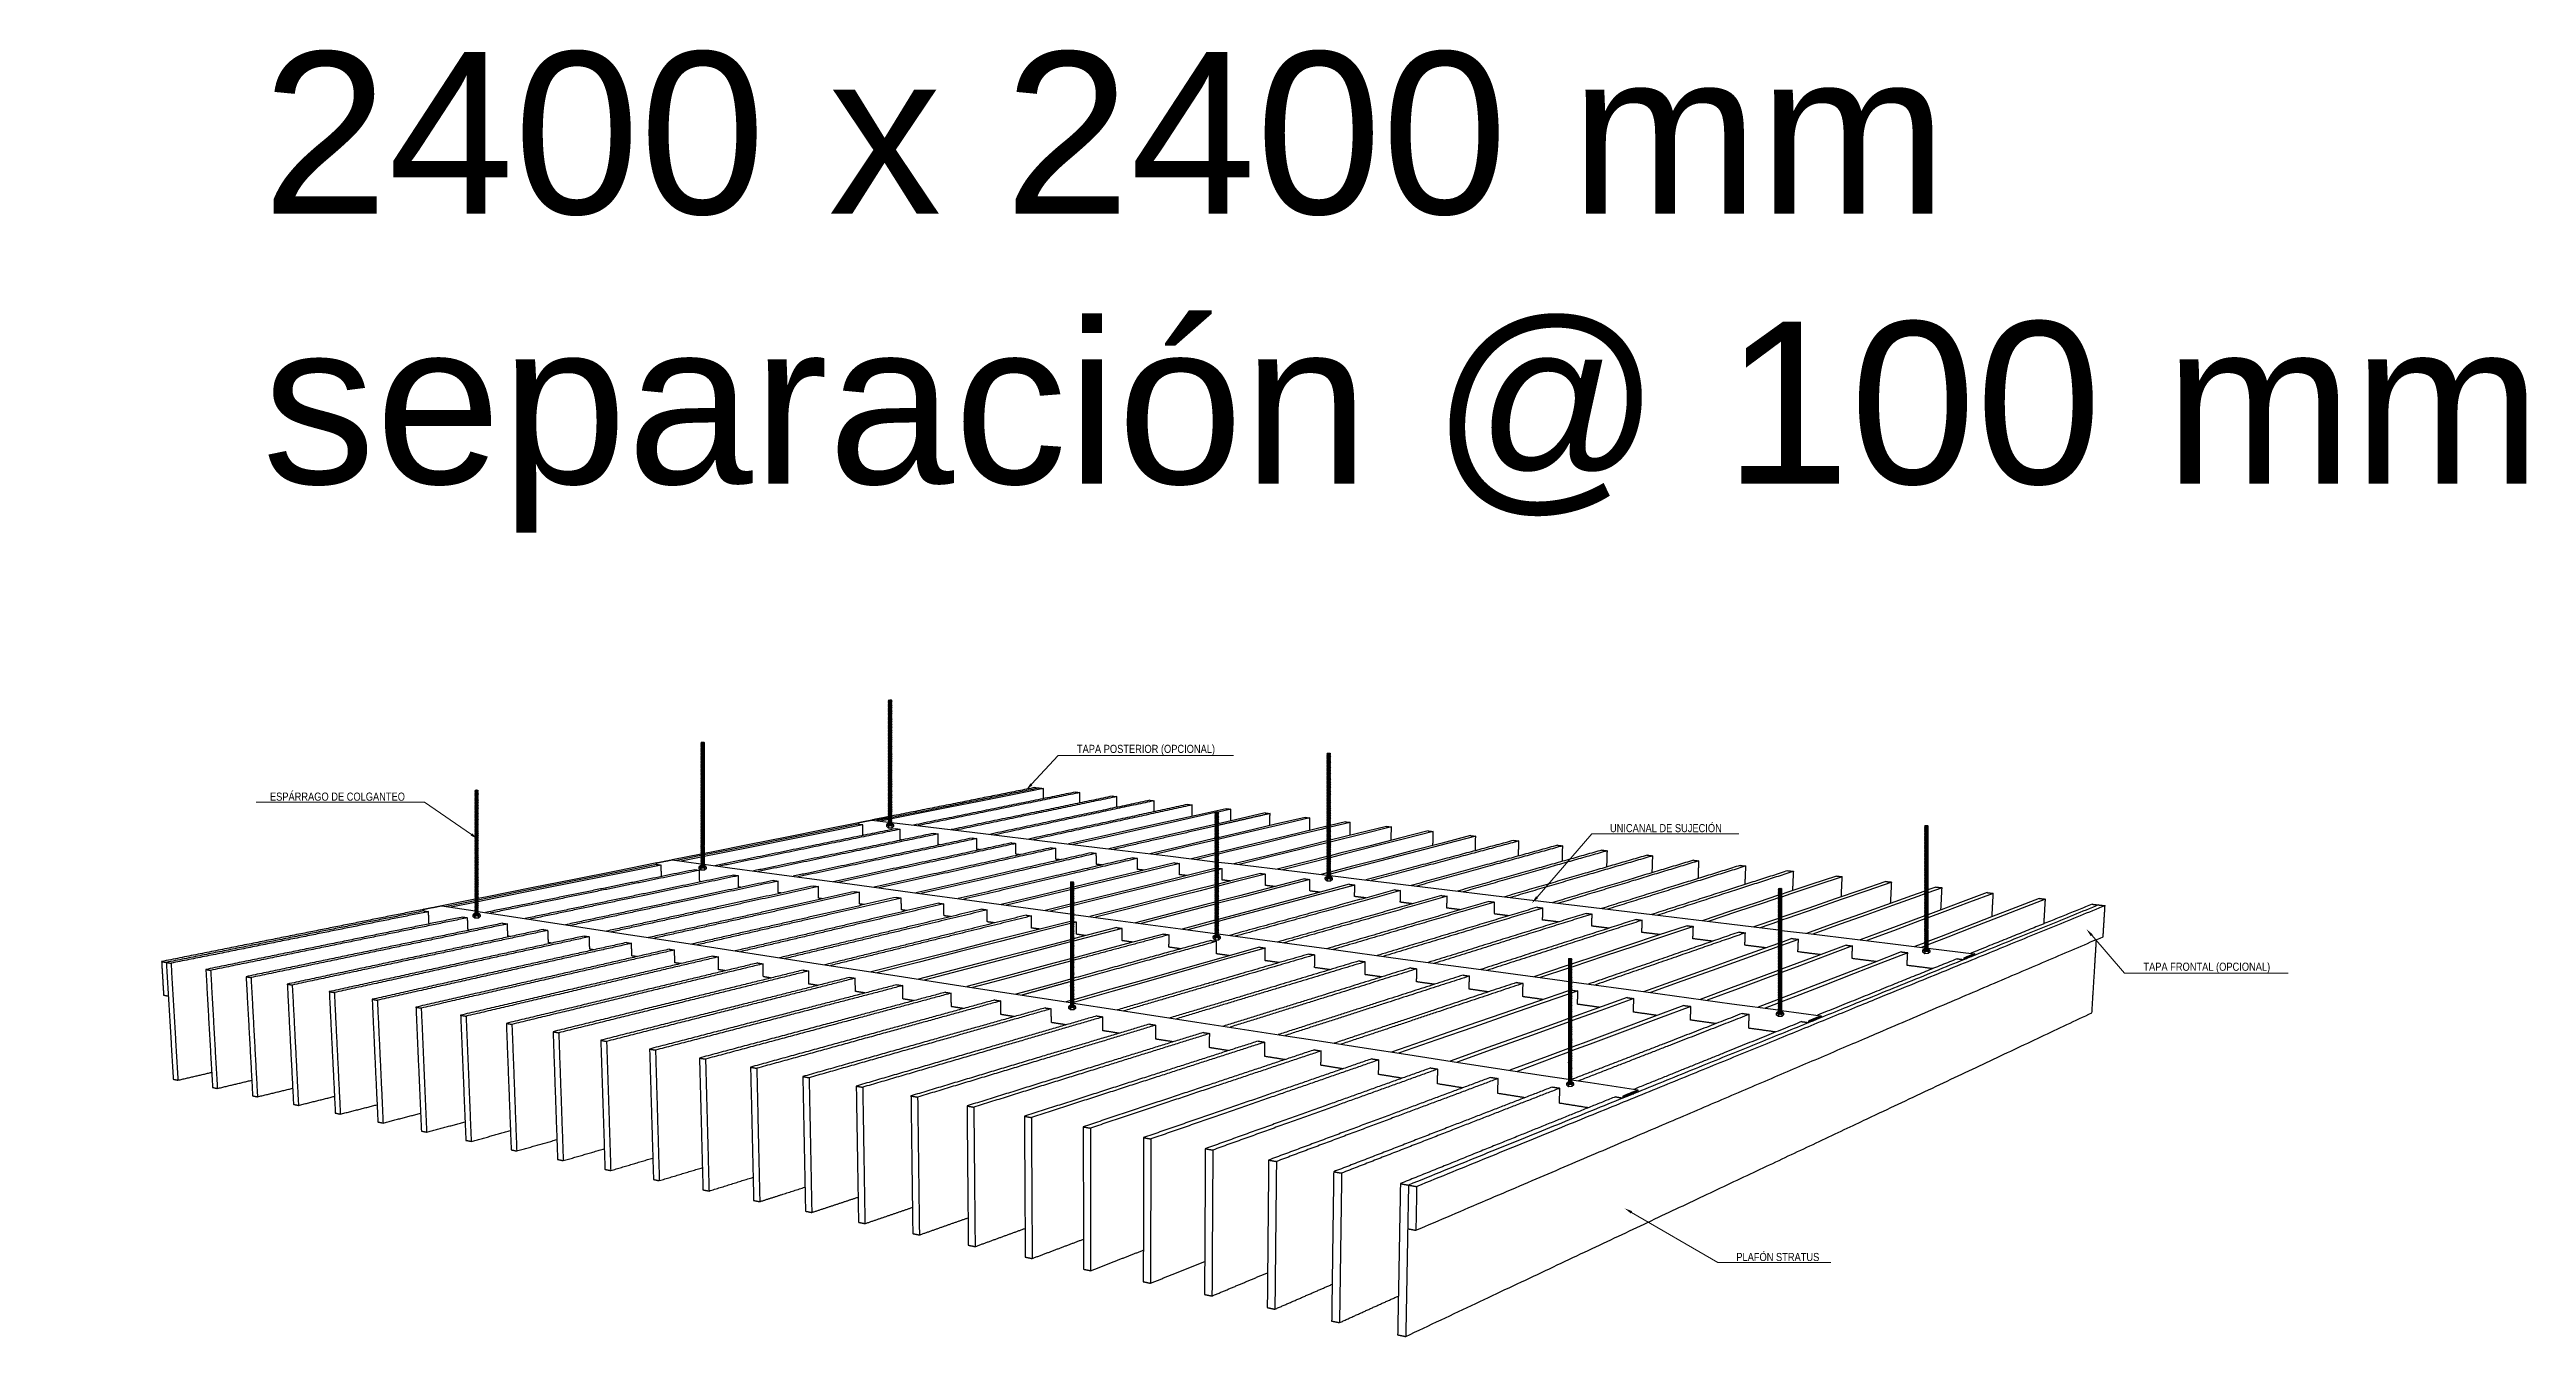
# Model space of a CAD drawing. Header units: millimetres. Extents: x 2538 to 24573, y 4449 to 23799.
# Drawn here: x 5844 to 8903, y 11449 to 13039 of the extents above; entities that cross this region are included whole.
import ezdxf
from ezdxf import colors
from ezdxf.entities.mleader import LeaderData, LeaderLine
from ezdxf.math import Vec2, Vec3

# ---------------------------------------------------------------- set-up
doc = ezdxf.new("R2010")
doc.units = ezdxf.units.MM
doc.layers.add('_HD_tornillo', color=30, linetype='Continuous')
doc.layers.add('HD021_Text', color=2, linetype='Continuous', lineweight=9)
doc.layers.add('Make2D$Visible$Curves', color=7, linetype='Continuous', true_color=0x000000)
doc.layers.add('MEDIDAS', color=1, linetype='Continuous', true_color=0xff0000)
doc.styles.add('Arial Narrow', font='ARIALN.TTF')
doc.styles.add('Default', font='arial.ttf')

msp = doc.modelspace()

# ---------------------------------------------------------------- texts
at = {"layer": 'MEDIDAS', "color": 7, "insert": (6107.1, 12739), "char_height": 200, "width": 3063.043, "attachment_point": 4, "style": 'Default'}
msp.add_mtext('2400 x 2400 mm\\Pseparación @ 100 mm', dxfattribs=at)

# ---------------------------------------------------------------- blocks, each defined once
blk = doc.blocks.new('varilla roscada ISO')
for p, q in [((1059.91, -963.58), (1059.82, -963.69)), ((1059.82, -963.69), (1059.91, -963.79)), ((1059.91, -963.9), (1059.82, -964.02)), ((1059.82, -964.02), (1059.91, -964.11)), ((1059.91, -964.22), (1059.82, -964.34)), ((1059.82, -964.34), (1059.91, -964.44)), ((1059.91, -963.45), (1059.91, -963.58)), ((1059.91, -963.78), (1059.91, -963.9)), ((1059.91, -964.1), (1059.91, -964.22)), ((1060.76, -963.39), (1060.76, -963.52)), ((1060.76, -963.42), (1060.76, -963.55)), ((1060.76, -963.54), (1060.83, -963.67)), ((1060.76, -963.76), (1060.83, -963.67)), ((1060.76, -963.74), (1060.76, -963.87)), ((1060.76, -963.87), (1060.83, -963.99)), ((1060.76, -964.08), (1060.83, -963.99)), ((1060.76, -964.07), (1060.76, -964.19)), ((1060.76, -964.19), (1060.83, -964.32)), ((1060.76, -964.4), (1060.83, -964.32)), ((1060.76, -964.39), (1060.76, -964.51)), ((1059.91, -964.55), (1059.82, -964.66)), ((1059.82, -964.66), (1059.91, -964.76)), ((1059.91, -964.87), (1059.82, -964.98)), ((1059.82, -964.98), (1059.91, -965.08)), ((1059.91, -965.19), (1059.82, -965.31)), ((1059.82, -965.31), (1059.91, -965.4)), ((1059.91, -965.55), (1059.82, -965.67)), ((1059.82, -965.67), (1059.91, -965.76)), ((1059.82, -965.67), (1059.91, -965.76)), ((1059.91, -965.89), (1059.82, -966)), ((1059.82, -966), (1059.91, -966.1)), ((1059.91, -966.22), (1059.82, -966.34)), ((1059.82, -966.34), (1059.91, -966.44)), ((1059.91, -966.55), (1059.82, -966.66)), ((1059.82, -966.66), (1059.91, -966.76)), ((1059.91, -966.91), (1059.82, -967.02)), ((1059.82, -967.02), (1059.91, -967.12)), ((1059.82, -967.02), (1059.91, -967.12)), ((1059.91, -967.24), (1059.82, -967.36)), ((1059.82, -967.36), (1059.91, -967.46)), ((1059.91, -967.58), (1059.82, -967.7)), ((1059.82, -967.7), (1059.91, -967.79)), ((1059.91, -967.9), (1059.82, -968.02)), ((1059.82, -968.02), (1059.91, -968.11)), ((1059.91, -968.26), (1059.82, -968.38)), ((1059.82, -968.38), (1059.91, -968.48)), ((1059.82, -968.38), (1059.91, -968.48)), ((1059.91, -968.6), (1059.82, -968.71)), ((1059.82, -968.71), (1059.91, -968.81)), ((1059.91, -968.94), (1059.82, -969.05)), ((1059.82, -969.05), (1059.91, -969.15)), ((1059.91, -969.26), (1059.82, -969.37)), ((1059.82, -969.37), (1059.91, -969.47)), ((1059.91, -969.62), (1059.82, -969.73)), ((1059.82, -969.73), (1059.91, -969.83)), ((1059.91, -969.94), (1059.82, -970.06)), ((1059.82, -970.06), (1059.91, -970.16)), ((1059.91, -970.28), (1059.82, -970.39)), ((1059.82, -970.39), (1059.91, -970.49)), ((1059.91, -970.62), (1059.82, -970.73)), ((1059.82, -970.73), (1059.91, -970.83)), ((1059.91, -970.96), (1059.82, -971.07)), ((1059.82, -971.07), (1059.91, -971.17)), ((1059.91, -971.3), (1059.82, -971.41)), ((1059.82, -971.41), (1059.91, -971.51)), ((1059.91, -971.62), (1059.82, -971.74)), ((1059.82, -971.74), (1059.91, -971.83)), ((1059.91, -964.42), (1059.91, -964.55)), ((1059.91, -964.74), (1059.91, -964.87)), ((1059.91, -965.08), (1059.91, -965.19)), ((1059.91, -965.4), (1059.91, -965.55)), ((1059.91, -965.76), (1059.91, -965.89)), ((1059.91, -966.1), (1059.91, -966.22)), ((1059.91, -966.44), (1059.91, -966.55)), ((1059.91, -966.76), (1059.91, -966.91)), ((1059.91, -967.12), (1059.91, -967.24)), ((1059.91, -967.46), (1059.91, -967.58)), ((1059.91, -967.79), (1059.91, -967.9)), ((1059.91, -968.11), (1059.91, -968.26)), ((1059.91, -968.48), (1059.91, -968.6)), ((1059.91, -968.81), (1059.91, -968.94)), ((1059.91, -969.15), (1059.91, -969.26)), ((1059.91, -969.47), (1059.91, -969.62)), ((1059.91, -969.83), (1059.91, -969.94)), ((1059.91, -970.16), (1059.91, -970.28)), ((1059.91, -970.49), (1059.91, -970.62)), ((1059.91, -970.83), (1059.91, -970.96)), ((1059.91, -971.17), (1059.91, -971.3)), ((1059.91, -971.51), (1059.91, -971.62)), ((1060.76, -964.51), (1060.83, -964.64)), ((1060.76, -964.73), (1060.83, -964.64)), ((1060.76, -964.71), (1060.76, -964.84)), ((1060.76, -964.83), (1060.83, -964.96)), ((1060.76, -965.05), (1060.83, -964.96)), ((1060.76, -965.05), (1060.76, -965.16)), ((1060.76, -965.16), (1060.83, -965.28)), ((1060.76, -965.37), (1060.83, -965.28)), ((1060.76, -965.37), (1060.76, -965.52)), ((1060.76, -965.52), (1060.83, -965.64)), ((1060.76, -965.73), (1060.83, -965.64)), ((1060.76, -965.73), (1060.83, -965.64)), ((1060.76, -965.73), (1060.76, -965.85)), ((1060.76, -965.85), (1060.83, -965.98)), ((1060.76, -966.07), (1060.83, -965.98)), ((1060.76, -966.07), (1060.76, -966.19)), ((1060.76, -966.19), (1060.83, -966.32)), ((1060.76, -966.4), (1060.83, -966.32)), ((1060.76, -966.4), (1060.76, -966.51)), ((1060.76, -966.51), (1060.83, -966.64)), ((1060.76, -966.73), (1060.83, -966.64)), ((1060.76, -966.73), (1060.76, -966.87)), ((1060.76, -966.87), (1060.83, -967)), ((1060.76, -967.09), (1060.83, -967)), ((1060.76, -967.09), (1060.83, -967)), ((1060.76, -967.09), (1060.76, -967.21)), ((1060.76, -967.21), (1060.83, -967.33)), ((1060.76, -967.42), (1060.83, -967.33)), ((1060.76, -967.42), (1060.76, -967.55)), ((1060.76, -967.55), (1060.83, -967.67)), ((1060.76, -967.76), (1060.83, -967.67)), ((1060.76, -967.76), (1060.76, -967.87)), ((1060.76, -967.87), (1060.83, -967.99)), ((1060.76, -968.08), (1060.83, -967.99)), ((1060.76, -968.08), (1060.76, -968.23)), ((1060.76, -968.23), (1060.83, -968.35)), ((1060.76, -968.44), (1060.83, -968.35)), ((1060.76, -968.44), (1060.83, -968.35)), ((1060.76, -968.44), (1060.76, -968.57)), ((1060.76, -968.56), (1060.83, -968.69)), ((1060.76, -968.78), (1060.83, -968.69)), ((1060.76, -968.78), (1060.76, -968.9)), ((1060.76, -968.9), (1060.83, -969.03)), ((1060.76, -969.11), (1060.83, -969.03)), ((1060.76, -969.11), (1060.76, -969.22)), ((1060.76, -969.22), (1060.83, -969.35)), ((1060.76, -969.44), (1060.83, -969.35)), ((1060.76, -969.44), (1060.76, -969.59)), ((1060.76, -969.58), (1060.83, -969.71)), ((1060.76, -969.8), (1060.83, -969.71)), ((1060.76, -969.8), (1060.76, -969.91)), ((1060.76, -969.91), (1060.83, -970.04)), ((1060.76, -970.12), (1060.83, -970.04)), ((1060.76, -970.12), (1060.76, -970.25)), ((1060.76, -970.24), (1060.83, -970.37)), ((1060.76, -970.46), (1060.83, -970.37)), ((1060.76, -970.46), (1060.76, -970.58)), ((1060.76, -970.58), (1060.83, -970.71)), ((1060.76, -970.8), (1060.83, -970.71)), ((1060.76, -970.8), (1060.76, -970.93)), ((1060.76, -970.92), (1060.83, -971.05)), ((1060.76, -971.14), (1060.83, -971.05)), ((1060.76, -971.14), (1060.76, -971.26)), ((1060.76, -971.26), (1060.83, -971.39)), ((1060.76, -971.48), (1060.83, -971.39)), ((1060.76, -971.48), (1060.76, -971.59)), ((1060.76, -971.59), (1060.83, -971.71)), ((1060.76, -971.8), (1060.83, -971.71)), ((1059.91, -971.96), (1059.82, -972.07)), ((1059.82, -972.07), (1059.91, -972.17)), ((1059.91, -972.29), (1059.82, -972.41)), ((1059.82, -972.41), (1059.91, -972.51)), ((1059.91, -972.64), (1059.82, -972.75)), ((1059.82, -972.75), (1059.91, -972.85)), ((1059.91, -972.98), (1059.82, -973.1)), ((1059.82, -973.1), (1059.91, -973.19)), ((1059.91, -973.33), (1059.82, -973.44)), ((1059.82, -973.44), (1059.91, -973.54)), ((1059.91, -973.67), (1059.82, -973.79)), ((1059.82, -973.79), (1059.91, -973.88)), ((1059.91, -974.01), (1059.82, -974.13)), ((1059.82, -974.13), (1059.91, -974.23)), ((1059.91, -974.38), (1059.82, -974.49)), ((1059.82, -974.49), (1059.91, -974.59)), ((1059.91, -974.72), (1059.82, -974.84)), ((1059.82, -974.84), (1059.91, -974.94)), ((1059.91, -975.07), (1059.82, -975.18)), ((1059.82, -975.18), (1059.91, -975.28)), ((1059.91, -975.41), (1059.82, -975.53)), ((1059.82, -975.53), (1059.91, -975.62)), ((1059.91, -975.79), (1059.82, -975.91)), ((1059.82, -975.91), (1059.91, -976)), ((1059.91, -976.13), (1059.82, -976.25)), ((1059.82, -976.25), (1059.91, -976.35)), ((1059.91, -976.48), (1059.82, -976.6)), ((1059.82, -976.6), (1059.91, -976.69)), ((1059.91, -976.82), (1059.82, -976.94)), ((1059.82, -976.94), (1059.91, -977.04)), ((1059.91, -977.17), (1059.82, -977.28)), ((1059.82, -977.28), (1059.91, -977.38)), ((1059.91, -977.53), (1059.82, -977.65)), ((1059.82, -977.65), (1059.91, -977.74)), ((1059.91, -977.88), (1059.82, -977.99)), ((1059.82, -977.99), (1059.91, -978.09)), ((1059.91, -978.22), (1059.82, -978.34)), ((1059.82, -978.34), (1059.91, -978.43)), ((1059.91, -978.56), (1059.82, -978.68)), ((1059.82, -978.68), (1059.91, -978.78)), ((1059.91, -978.95), (1059.82, -979.07)), ((1059.82, -979.07), (1059.91, -979.16)), ((1059.91, -971.83), (1059.91, -971.96)), ((1059.91, -972.17), (1059.91, -972.29)), ((1059.91, -972.51), (1059.91, -972.64)), ((1059.91, -972.85), (1059.91, -972.98)), ((1059.91, -973.19), (1059.91, -973.33)), ((1059.91, -973.54), (1059.91, -973.67)), ((1059.91, -973.88), (1059.91, -974.01)), ((1059.91, -974.23), (1059.91, -974.38)), ((1059.91, -974.59), (1059.91, -974.72)), ((1059.91, -974.94), (1059.91, -975.07)), ((1059.91, -975.28), (1059.91, -975.41)), ((1059.91, -975.62), (1059.91, -975.79)), ((1059.91, -976), (1059.91, -976.13)), ((1059.91, -976.35), (1059.91, -976.48)), ((1059.91, -976.69), (1059.91, -976.82)), ((1059.91, -977.04), (1059.91, -977.17)), ((1059.91, -977.38), (1059.91, -977.53)), ((1059.91, -977.74), (1059.91, -977.88)), ((1059.91, -978.09), (1059.91, -978.22)), ((1059.91, -978.43), (1059.91, -978.56)), ((1059.91, -978.78), (1059.91, -978.95)), ((1060.76, -971.8), (1060.76, -971.92)), ((1060.76, -971.92), (1060.83, -972.05)), ((1060.76, -972.14), (1060.83, -972.05)), ((1060.76, -972.14), (1060.76, -972.26)), ((1060.76, -972.26), (1060.83, -972.39)), ((1060.76, -972.47), (1060.83, -972.39)), ((1060.76, -972.47), (1060.76, -972.6)), ((1060.76, -972.6), (1060.83, -972.73)), ((1060.76, -972.82), (1060.83, -972.73)), ((1060.76, -972.82), (1060.76, -972.95)), ((1060.76, -972.95), (1060.83, -973.07)), ((1060.76, -973.16), (1060.83, -973.07)), ((1060.76, -973.16), (1060.76, -973.29)), ((1060.76, -973.29), (1060.83, -973.42)), ((1060.76, -973.51), (1060.83, -973.42)), ((1060.76, -973.51), (1060.76, -973.64)), ((1060.76, -973.64), (1060.83, -973.76)), ((1060.76, -973.85), (1060.83, -973.76)), ((1060.76, -973.85), (1060.76, -973.98)), ((1060.76, -973.98), (1060.83, -974.1)), ((1060.76, -974.19), (1060.83, -974.1)), ((1060.76, -974.19), (1060.76, -974.34)), ((1060.76, -974.34), (1060.83, -974.47)), ((1060.76, -974.56), (1060.83, -974.47)), ((1060.76, -974.56), (1060.76, -974.69)), ((1060.76, -974.69), (1060.83, -974.82)), ((1060.76, -974.9), (1060.83, -974.82)), ((1060.76, -974.9), (1060.76, -975.03)), ((1060.76, -975.03), (1060.83, -975.16)), ((1060.76, -975.25), (1060.83, -975.16)), ((1060.76, -975.25), (1060.76, -975.38)), ((1060.76, -975.38), (1060.83, -975.5)), ((1060.76, -975.59), (1060.83, -975.5)), ((1060.76, -975.59), (1060.76, -975.76)), ((1060.76, -975.76), (1060.83, -975.88)), ((1060.76, -975.97), (1060.83, -975.88)), ((1060.76, -975.97), (1060.76, -976.1)), ((1060.76, -976.1), (1060.83, -976.23)), ((1060.76, -976.31), (1060.83, -976.23)), ((1060.76, -976.31), (1060.76, -976.45)), ((1060.76, -976.45), (1060.83, -976.57)), ((1060.76, -976.66), (1060.83, -976.57)), ((1060.76, -976.66), (1060.76, -976.79)), ((1060.76, -976.79), (1060.83, -976.91)), ((1060.76, -977), (1060.83, -976.91)), ((1060.76, -977), (1060.76, -977.13)), ((1060.76, -977.13), (1060.83, -977.26)), ((1060.76, -977.35), (1060.83, -977.26)), ((1060.76, -977.35), (1060.76, -977.5)), ((1060.76, -977.5), (1060.83, -977.62)), ((1060.76, -977.71), (1060.83, -977.62)), ((1060.76, -977.71), (1060.76, -977.84)), ((1060.76, -977.84), (1060.83, -977.97)), ((1060.76, -978.06), (1060.83, -977.97)), ((1060.76, -978.06), (1060.76, -978.19)), ((1060.76, -978.19), (1060.83, -978.31)), ((1060.76, -978.4), (1060.83, -978.31)), ((1060.76, -978.4), (1060.76, -978.53)), ((1060.76, -978.53), (1060.83, -978.66)), ((1060.76, -978.74), (1060.83, -978.66)), ((1060.76, -978.74), (1060.76, -978.92)), ((1060.76, -978.92), (1060.83, -979.04)), ((1060.76, -979.13), (1060.83, -979.04)), ((1059.91, -979.33), (1059.82, -979.45)), ((1059.82, -979.45), (1059.91, -979.54)), ((1059.91, -979.67), (1059.82, -979.79)), ((1059.82, -979.79), (1059.91, -979.89)), ((1059.91, -980.02), (1059.82, -980.14)), ((1059.82, -980.14), (1059.91, -980.23)), ((1059.91, -980.36), (1059.82, -980.48)), ((1059.82, -980.48), (1059.91, -980.58)), ((1059.91, -980.71), (1059.82, -980.82)), ((1059.82, -980.82), (1059.91, -980.92)), ((1059.91, -981.07), (1059.82, -981.19)), ((1059.82, -981.19), (1059.91, -981.28)), ((1059.91, -981.42), (1059.82, -981.53)), ((1059.82, -981.53), (1059.91, -981.63)), ((1059.91, -981.76), (1059.82, -981.88)), ((1059.82, -981.88), (1059.91, -981.97)), ((1059.91, -982.14), (1059.82, -982.25)), ((1059.82, -982.25), (1059.91, -982.35)), ((1059.91, -982.54), (1059.82, -982.66)), ((1059.82, -982.66), (1059.91, -982.75)), ((1059.91, -982.92), (1059.82, -983.04)), ((1059.82, -983.04), (1059.91, -983.13)), ((1059.91, -983.26), (1059.82, -983.38)), ((1059.82, -983.38), (1059.91, -983.48)), ((1059.91, -983.61), (1059.82, -983.73)), ((1059.82, -983.73), (1059.91, -983.82)), ((1059.91, -983.95), (1059.82, -984.07)), ((1059.82, -984.07), (1059.91, -984.17)), ((1059.91, -984.3), (1059.82, -984.41)), ((1059.82, -984.41), (1059.91, -984.51)), ((1059.91, -984.66), (1059.82, -984.78)), ((1059.82, -984.78), (1059.91, -984.87)), ((1059.91, -985.01), (1059.82, -985.12)), ((1059.82, -985.12), (1059.91, -985.22)), ((1059.91, -985.35), (1059.82, -985.47)), ((1059.82, -985.47), (1059.91, -985.56)), ((1059.91, -985.69), (1059.82, -985.81)), ((1059.82, -985.81), (1059.91, -985.91)), ((1059.91, -986.06), (1059.82, -986.18)), ((1059.82, -986.18), (1059.91, -986.27)), ((1059.91, -986.4), (1059.82, -986.52)), ((1059.91, -979.16), (1059.91, -979.33)), ((1059.91, -979.54), (1059.91, -979.67)), ((1059.91, -979.89), (1059.91, -980.02)), ((1059.91, -980.23), (1059.91, -980.36)), ((1059.91, -980.58), (1059.91, -980.71)), ((1059.91, -980.92), (1059.91, -981.07)), ((1059.91, -981.28), (1059.91, -981.42)), ((1059.91, -981.63), (1059.91, -981.76)), ((1059.91, -981.97), (1059.91, -982.14)), ((1059.91, -982.35), (1059.91, -982.54)), ((1059.91, -982.75), (1059.91, -982.92)), ((1059.91, -983.13), (1059.91, -983.26)), ((1059.91, -983.48), (1059.91, -983.61)), ((1059.91, -983.82), (1059.91, -983.95)), ((1059.91, -984.17), (1059.91, -984.3)), ((1059.91, -984.51), (1059.91, -984.66)), ((1059.91, -984.87), (1059.91, -985.01)), ((1059.91, -985.22), (1059.91, -985.35)), ((1059.91, -985.56), (1059.91, -985.69)), ((1059.91, -985.91), (1059.91, -986.06)), ((1059.91, -986.27), (1059.91, -986.4)), ((1060.76, -979.13), (1060.76, -979.3)), ((1060.76, -979.3), (1060.83, -979.42)), ((1060.76, -979.51), (1060.83, -979.42)), ((1060.76, -979.51), (1060.76, -979.64)), ((1060.76, -979.64), (1060.83, -979.77)), ((1060.76, -979.85), (1060.83, -979.77)), ((1060.76, -979.85), (1060.76, -979.99)), ((1060.76, -979.99), (1060.83, -980.11)), ((1060.76, -980.2), (1060.83, -980.11)), ((1060.76, -980.2), (1060.76, -980.33)), ((1060.76, -980.33), (1060.83, -980.45)), ((1060.76, -980.54), (1060.83, -980.45)), ((1060.76, -980.54), (1060.76, -980.67)), ((1060.76, -980.67), (1060.83, -980.8)), ((1060.76, -980.89), (1060.83, -980.8)), ((1060.76, -980.89), (1060.76, -981.04)), ((1060.76, -981.04), (1060.83, -981.16)), ((1060.76, -981.25), (1060.83, -981.16)), ((1060.76, -981.25), (1060.76, -981.38)), ((1060.76, -981.38), (1060.83, -981.51)), ((1060.76, -981.6), (1060.83, -981.51)), ((1060.76, -981.6), (1060.76, -981.73)), ((1060.76, -981.73), (1060.83, -981.85)), ((1060.76, -981.94), (1060.83, -981.85)), ((1060.76, -981.94), (1060.76, -982.1)), ((1060.76, -982.1), (1060.83, -982.23)), ((1060.76, -982.32), (1060.83, -982.23)), ((1060.76, -982.32), (1060.76, -982.51)), ((1060.76, -982.51), (1060.83, -982.63)), ((1060.76, -982.72), (1060.83, -982.63)), ((1060.76, -982.72), (1060.76, -982.89)), ((1060.76, -982.89), (1060.83, -983.01)), ((1060.76, -983.1), (1060.83, -983.01)), ((1060.76, -983.1), (1060.76, -983.23)), ((1060.76, -983.23), (1060.83, -983.36)), ((1060.76, -983.44), (1060.83, -983.36)), ((1060.76, -983.44), (1060.76, -983.58)), ((1060.76, -983.58), (1060.83, -983.7)), ((1060.76, -983.79), (1060.83, -983.7)), ((1060.76, -983.79), (1060.76, -983.92)), ((1060.76, -983.92), (1060.83, -984.05)), ((1060.76, -984.13), (1060.83, -984.05)), ((1060.76, -984.13), (1060.76, -984.26)), ((1060.76, -984.26), (1060.83, -984.39)), ((1060.76, -984.48), (1060.83, -984.39)), ((1060.76, -984.48), (1060.76, -984.63)), ((1060.76, -984.63), (1060.83, -984.75)), ((1060.76, -984.84), (1060.83, -984.75)), ((1060.76, -984.84), (1060.76, -984.97)), ((1060.76, -984.97), (1060.83, -985.1)), ((1060.76, -985.19), (1060.83, -985.1)), ((1060.76, -985.19), (1060.76, -985.32)), ((1060.76, -985.32), (1060.83, -985.44)), ((1060.76, -985.53), (1060.83, -985.44)), ((1060.76, -985.53), (1060.76, -985.66)), ((1060.76, -985.66), (1060.83, -985.79)), ((1060.76, -985.87), (1060.83, -985.79)), ((1060.76, -985.87), (1060.76, -986.03)), ((1060.76, -986.03), (1060.83, -986.15)), ((1060.76, -986.24), (1060.83, -986.15)), ((1060.76, -986.24), (1060.76, -986.37)), ((1060.76, -986.37), (1060.83, -986.5)), ((1059.82, -986.52), (1059.91, -986.62)), ((1059.91, -986.75), (1059.82, -986.86)), ((1059.82, -986.86), (1059.91, -986.96)), ((1059.91, -987.19), (1059.82, -987.3)), ((1059.82, -987.3), (1059.91, -987.4)), ((1059.91, -987.57), (1059.82, -987.68)), ((1059.82, -987.68), (1059.91, -987.78)), ((1059.91, -987.91), (1059.82, -988.02)), ((1059.82, -988.02), (1059.91, -988.12)), ((1059.91, -988.25), (1059.82, -988.37)), ((1059.82, -988.37), (1059.91, -988.47)), ((1059.91, -988.6), (1059.82, -988.71)), ((1059.82, -988.71), (1059.91, -988.81)), ((1059.91, -988.94), (1059.82, -989.06)), ((1059.82, -989.06), (1059.91, -989.15)), ((1059.91, -989.31), (1059.82, -989.42)), ((1059.82, -989.42), (1059.91, -989.52)), ((1059.91, -989.65), (1059.82, -989.77)), ((1059.82, -989.77), (1059.91, -989.87)), ((1059.91, -990), (1059.82, -990.11)), ((1059.82, -990.11), (1059.91, -990.21)), ((1059.91, -990.34), (1059.82, -990.49)), ((1059.82, -990.49), (1059.91, -990.59)), ((1059.91, -990.78), (1059.82, -990.92)), ((1059.82, -990.92), (1059.91, -991.02)), ((1059.91, -991.18), (1059.82, -991.3)), ((1059.82, -991.3), (1059.91, -991.4)), ((1059.91, -991.53), (1059.82, -991.64)), ((1059.82, -991.64), (1059.91, -991.74)), ((1059.91, -991.87), (1059.82, -991.99)), ((1059.82, -991.99), (1059.91, -992.09)), ((1059.91, -992.22), (1059.82, -992.33)), ((1059.82, -992.33), (1059.91, -992.43)), ((1059.91, -992.56), (1059.82, -992.68)), ((1059.82, -992.68), (1059.91, -992.77)), ((1059.91, -992.92), (1059.82, -993.04)), ((1059.82, -993.04), (1059.91, -993.14)), ((1059.91, -993.27), (1059.82, -993.39)), ((1059.82, -993.39), (1059.91, -993.48)), ((1059.91, -993.61), (1059.82, -993.73)), ((1059.82, -993.73), (1059.91, -993.83)), ((1059.91, -986.62), (1059.91, -986.75)), ((1059.91, -986.96), (1059.91, -987.19)), ((1059.91, -987.4), (1059.91, -987.57)), ((1059.91, -987.78), (1059.91, -987.91)), ((1059.91, -988.12), (1059.91, -988.25)), ((1059.91, -988.47), (1059.91, -988.6)), ((1059.91, -988.81), (1059.91, -988.94)), ((1059.91, -989.15), (1059.91, -989.31)), ((1059.91, -989.52), (1059.91, -989.65)), ((1059.91, -989.87), (1059.91, -990)), ((1059.91, -990.21), (1059.91, -990.34)), ((1059.91, -990.59), (1059.91, -990.78)), ((1059.91, -991.02), (1059.91, -991.18)), ((1059.91, -991.4), (1059.91, -991.53)), ((1059.91, -991.74), (1059.91, -991.87)), ((1059.91, -992.09), (1059.91, -992.22)), ((1059.91, -992.43), (1059.91, -992.56)), ((1059.91, -992.77), (1059.91, -992.92)), ((1059.91, -993.14), (1059.91, -993.27)), ((1059.91, -993.48), (1059.91, -993.61)), ((1059.91, -993.83), (1059.91, -993.96)), ((1060.76, -986.58), (1060.83, -986.5)), ((1060.76, -986.58), (1060.76, -986.71)), ((1060.76, -986.71), (1060.83, -986.84)), ((1060.76, -986.93), (1060.83, -986.84)), ((1060.76, -986.93), (1060.76, -987.15)), ((1060.76, -987.15), (1060.83, -987.28)), ((1060.76, -987.37), (1060.83, -987.28)), ((1060.76, -987.37), (1060.76, -987.53)), ((1060.76, -987.53), (1060.83, -987.66)), ((1060.76, -987.75), (1060.83, -987.66)), ((1060.76, -987.75), (1060.76, -987.88)), ((1060.76, -987.87), (1060.83, -988)), ((1060.76, -988.09), (1060.83, -988)), ((1060.76, -988.09), (1060.76, -988.22)), ((1060.76, -988.22), (1060.83, -988.35)), ((1060.76, -988.43), (1060.83, -988.35)), ((1060.76, -988.43), (1060.76, -988.56)), ((1060.76, -988.56), (1060.83, -988.69)), ((1060.76, -988.78), (1060.83, -988.69)), ((1060.76, -988.78), (1060.76, -988.91)), ((1060.76, -988.91), (1060.83, -989.03)), ((1060.76, -989.12), (1060.83, -989.03)), ((1060.76, -989.12), (1060.76, -989.27)), ((1060.76, -989.27), (1060.83, -989.4)), ((1060.76, -989.49), (1060.83, -989.4)), ((1060.76, -989.49), (1060.76, -989.62)), ((1060.76, -989.62), (1060.83, -989.74)), ((1060.76, -989.83), (1060.83, -989.74)), ((1060.76, -989.83), (1060.76, -989.96)), ((1060.76, -989.96), (1060.83, -990.09)), ((1060.76, -990.18), (1060.83, -990.09)), ((1060.76, -990.18), (1060.76, -990.31)), ((1060.76, -990.3), (1060.83, -990.47)), ((1060.76, -990.56), (1060.83, -990.47)), ((1060.76, -990.56), (1060.76, -990.74)), ((1060.76, -990.74), (1060.83, -990.9)), ((1060.76, -990.98), (1060.83, -990.9)), ((1060.76, -990.98), (1060.76, -991.15)), ((1060.76, -991.15), (1060.83, -991.28)), ((1060.76, -991.36), (1060.83, -991.28)), ((1060.76, -991.36), (1060.76, -991.49)), ((1060.76, -991.49), (1060.83, -991.62)), ((1060.76, -991.71), (1060.83, -991.62)), ((1060.76, -991.71), (1060.76, -991.84)), ((1060.76, -991.84), (1060.83, -991.97)), ((1060.76, -992.05), (1060.83, -991.97)), ((1060.76, -992.05), (1060.76, -992.18)), ((1060.76, -992.18), (1060.83, -992.31)), ((1060.76, -992.4), (1060.83, -992.31)), ((1060.76, -992.4), (1060.76, -992.53)), ((1060.76, -992.53), (1060.83, -992.65)), ((1060.76, -992.74), (1060.83, -992.65)), ((1060.76, -992.74), (1060.76, -992.89)), ((1060.76, -992.89), (1060.83, -993.02)), ((1060.76, -993.1), (1060.83, -993.02)), ((1060.76, -993.1), (1060.76, -993.24)), ((1060.76, -993.24), (1060.83, -993.36)), ((1060.76, -993.45), (1060.83, -993.36)), ((1060.76, -993.45), (1060.76, -993.58)), ((1060.76, -993.58), (1060.83, -993.71)), ((1060.76, -993.79), (1060.83, -993.71)), ((1060.76, -993.79), (1060.76, -993.92)), ((1059.33, -1000.5), (1059.5, -1000.21)), ((1059.34, -1001.01), (1059.33, -1000.5)), ((1059.86, -1001.43), (1059.34, -1001.01)), ((1059.91, -993.96), (1059.82, -994.09)), ((1059.82, -994.09), (1059.91, -994.18)), ((1059.91, -994.36), (1059.82, -994.5)), ((1059.82, -994.5), (1059.91, -994.6)), ((1059.91, -994.73), (1059.82, -994.85)), ((1059.82, -994.85), (1059.91, -994.95)), ((1059.91, -995.08), (1059.82, -995.19)), ((1059.82, -995.19), (1059.91, -995.29)), ((1059.91, -995.42), (1059.82, -995.57)), ((1059.82, -995.57), (1059.91, -995.67)), ((1059.91, -995.86), (1059.82, -996)), ((1059.82, -996), (1059.91, -996.1)), ((1059.91, -996.27), (1059.82, -996.38)), ((1059.82, -996.38), (1059.91, -996.48)), ((1059.91, -996.61), (1059.82, -996.73)), ((1059.82, -996.73), (1059.91, -996.82)), ((1059.91, -996.96), (1059.82, -997.07)), ((1059.82, -997.07), (1059.91, -997.17)), ((1059.91, -997.3), (1059.82, -997.42)), ((1059.82, -997.42), (1059.91, -997.51)), ((1059.91, -997.64), (1059.82, -997.76)), ((1059.82, -997.76), (1059.91, -997.86)), ((1059.91, -998.01), (1059.82, -998.12)), ((1059.82, -998.12), (1059.91, -998.22)), ((1059.91, -998.35), (1059.82, -998.47)), ((1059.82, -998.47), (1059.91, -998.57)), ((1059.91, -998.7), (1059.82, -998.81)), ((1059.82, -998.81), (1059.91, -998.91)), ((1059.91, -999.04), (1059.82, -999.16)), ((1059.82, -999.16), (1059.91, -999.25)), ((1059.91, -999.39), (1059.82, -999.51)), ((1059.82, -999.51), (1059.91, -999.61)), ((1059.91, -999.76), (1059.82, -999.88)), ((1059.82, -999.88), (1059.91, -999.97)), ((1059.91, -1000.11), (1059.82, -1000.22)), ((1059.82, -1000.22), (1059.91, -1000.32)), ((1059.85, -1000.92), (1059.86, -1001.43)), ((1059.91, -1000.45), (1059.88, -1000.49)), ((1059.91, -994.36), (1059.91, -994.18)), ((1059.91, -994.6), (1059.91, -994.73)), ((1059.91, -994.95), (1059.91, -995.08)), ((1059.91, -995.29), (1059.91, -995.42)), ((1059.91, -995.67), (1059.91, -995.86)), ((1059.91, -996.1), (1059.91, -996.27)), ((1059.91, -996.48), (1059.91, -996.61)), ((1059.91, -996.82), (1059.91, -996.96)), ((1059.91, -997.17), (1059.91, -997.3)), ((1059.91, -997.51), (1059.91, -997.64)), ((1059.91, -997.86), (1059.91, -998.01)), ((1059.91, -998.22), (1059.91, -998.35)), ((1059.91, -998.57), (1059.91, -998.7)), ((1059.91, -998.91), (1059.91, -999.04)), ((1059.91, -999.25), (1059.91, -999.39)), ((1059.91, -999.61), (1059.91, -999.76)), ((1059.91, -999.97), (1059.91, -1000.11)), ((1059.91, -1000.32), (1059.91, -1000.45)), ((1060.76, -993.92), (1060.83, -994.06)), ((1060.76, -994.15), (1060.83, -994.06)), ((1060.76, -994.33), (1060.76, -994.15)), ((1060.76, -994.33), (1060.83, -994.48)), ((1060.76, -994.57), (1060.83, -994.48)), ((1060.76, -994.57), (1060.76, -994.7)), ((1060.76, -994.7), (1060.83, -994.83)), ((1060.76, -994.91), (1060.83, -994.83)), ((1060.76, -994.91), (1060.76, -995.04)), ((1060.76, -995.04), (1060.83, -995.17)), ((1060.76, -995.26), (1060.83, -995.17)), ((1060.76, -995.26), (1060.76, -995.39)), ((1060.76, -995.39), (1060.83, -995.55)), ((1060.76, -995.64), (1060.83, -995.55)), ((1060.76, -995.64), (1060.76, -995.83)), ((1060.76, -995.82), (1060.83, -995.98)), ((1060.76, -996.07), (1060.83, -995.98)), ((1060.76, -996.07), (1060.76, -996.23)), ((1060.76, -996.23), (1060.83, -996.36)), ((1060.76, -996.45), (1060.83, -996.36)), ((1060.76, -996.45), (1060.76, -996.58)), ((1060.76, -996.58), (1060.83, -996.7)), ((1060.76, -996.79), (1060.83, -996.7)), ((1060.76, -996.79), (1060.76, -996.92)), ((1060.76, -996.92), (1060.83, -997.05)), ((1060.76, -997.14), (1060.83, -997.05)), ((1060.76, -997.14), (1060.76, -997.27)), ((1060.76, -997.27), (1060.83, -997.39)), ((1060.76, -997.48), (1060.83, -997.39)), ((1060.76, -997.48), (1060.76, -997.61)), ((1060.76, -997.61), (1060.83, -997.73)), ((1060.76, -997.82), (1060.83, -997.73)), ((1060.76, -997.82), (1060.76, -997.97)), ((1060.76, -997.97), (1060.83, -998.1)), ((1060.76, -998.19), (1060.83, -998.1)), ((1060.76, -998.19), (1060.76, -998.32)), ((1060.76, -998.32), (1060.83, -998.45)), ((1060.76, -998.53), (1060.83, -998.45)), ((1060.76, -998.53), (1060.76, -998.66)), ((1060.76, -998.66), (1060.83, -998.79)), ((1060.76, -998.88), (1060.83, -998.79)), ((1060.76, -998.88), (1060.76, -999.01)), ((1060.76, -999.01), (1060.83, -999.13)), ((1060.76, -999.22), (1060.83, -999.13)), ((1060.76, -999.22), (1060.76, -999.36)), ((1060.76, -999.36), (1060.83, -999.49)), ((1060.76, -999.57), (1060.83, -999.49)), ((1060.76, -999.57), (1060.76, -999.73)), ((1060.76, -999.73), (1060.83, -999.85)), ((1060.76, -999.94), (1060.83, -999.85)), ((1060.76, -999.94), (1060.76, -1000.07)), ((1060.76, -1000.07), (1060.83, -1000.2)), ((1060.76, -1000.29), (1060.83, -1000.2)), ((1060.76, -1000.29), (1060.76, -1000.42)), ((1060.76, -1000.42), (1060.8, -1000.49)), ((1060.88, -1000.91), (1060.88, -1001.42)), ((1061.39, -1000.98), (1060.88, -1001.42)), ((1061.38, -1000.47), (1061.21, -1000.19)), ((1061.38, -1000.47), (1061.39, -1000.98)), ((1060.88, -1001.42), (1059.86, -1001.43))]:
    blk.add_line(p, q)
for points in [[(1060.77, -999.93, -0.050174), (1060.98, -1000.01, -0.103273), (1061.19, -1000.16, -0.179504), (1061.24, -1000.3, -0.179504), (1061.19, -1000.45, -0.103273), (1060.99, -1000.61, -0.06305), (1060.72, -1000.7, -0.049252), (1060.36, -1000.74, -0.049252), (1060, -1000.71, -0.06305), (1059.73, -1000.63, -0.103273), (1059.53, -1000.47, -0.179504), (1059.47, -1000.33, -0.179504), (1059.52, -1000.18, -0.103273), (1059.73, -1000.02, -0.040066), (1059.89, -999.96)], [(1060.79, -1000.13, -0.054589), (1060.85, -1000.2, -0.152216), (1060.89, -1000.31, -0.152216), (1060.86, -1000.43, -0.106943), (1060.73, -1000.54, -0.074343), (1060.57, -1000.61, -0.060974), (1060.35, -1000.64, -0.060974), (1060.13, -1000.62, -0.074343), (1059.97, -1000.55, -0.106943), (1059.84, -1000.44, -0.152216), (1059.81, -1000.33, -0.124765), (1059.83, -1000.23, -0.124765)]]:
    blk.add_lwpolyline(points, format="xyb")
for centre, radius, start, end in [((1060.3, -962.69), 1.11, 244.4352, 298.29184), ((1060.3, -963.01), 1.11, 244.4352, 298.29184), ((1060.3, -963.33), 1.11, 244.4352, 298.29184), ((1060.29, -962.5), 1.15, 250.38545, 294.07513), ((1060.29, -962.82), 1.15, 250.38545, 294.07513), ((1060.29, -963.14), 1.15, 250.38545, 294.07513), ((1060.3, -963.66), 1.11, 244.4352, 298.29184), ((1060.3, -963.98), 1.11, 244.4352, 298.29184), ((1060.3, -964.3), 1.11, 244.4352, 298.29184), ((1060.3, -964.66), 1.11, 244.4352, 298.29184), ((1060.3, -965), 1.11, 244.4352, 298.29184), ((1060.3, -965.33), 1.11, 244.4352, 298.29184), ((1060.3, -965.66), 1.11, 244.4352, 298.29184), ((1060.3, -966.02), 1.11, 244.4352, 298.29184), ((1060.3, -966.35), 1.11, 244.4352, 298.29184), ((1060.3, -966.69), 1.11, 244.4352, 298.29184), ((1060.3, -967.01), 1.11, 244.4352, 298.29184), ((1060.3, -967.37), 1.11, 244.4352, 298.29184), ((1060.3, -967.71), 1.11, 244.4352, 298.29184), ((1060.3, -968.05), 1.11, 244.4352, 298.29184), ((1060.3, -968.37), 1.11, 244.4352, 298.29184), ((1060.3, -968.73), 1.11, 244.4352, 298.29184), ((1060.3, -969.05), 1.11, 244.4352, 298.29184), ((1060.3, -969.39), 1.11, 244.4352, 298.29184), ((1060.3, -969.73), 1.11, 244.4352, 298.29184), ((1060.3, -970.07), 1.11, 244.4352, 298.29184), ((1060.3, -970.41), 1.11, 244.4352, 298.29184), ((1060.3, -970.73), 1.11, 244.4352, 298.29184), ((1060.29, -963.47), 1.15, 250.38545, 294.07513), ((1060.29, -963.79), 1.15, 250.38545, 294.07513), ((1060.29, -964.11), 1.15, 250.38545, 294.07513), ((1060.29, -964.47), 1.15, 250.38545, 294.07513), ((1060.29, -964.81), 1.15, 250.38545, 294.07513), ((1060.29, -965.14), 1.15, 250.38545, 294.07513), ((1060.29, -965.36), 1.15, 250.38545, 294.07513), ((1060.29, -965.47), 1.15, 250.38545, 294.07513), ((1060.29, -965.83), 1.15, 250.38545, 294.07513), ((1060.29, -966.16), 1.15, 250.38545, 294.07513), ((1060.29, -966.5), 1.15, 250.38545, 294.07513), ((1060.29, -966.82), 1.15, 250.38545, 294.07513), ((1060.29, -967.18), 1.15, 250.38545, 294.07513), ((1060.29, -967.52), 1.15, 250.38545, 294.07513), ((1060.29, -967.86), 1.15, 250.38545, 294.07513), ((1060.29, -968.18), 1.15, 250.38545, 294.07513), ((1060.29, -968.54), 1.15, 250.38545, 294.07513), ((1060.29, -968.86), 1.15, 250.38545, 294.07513), ((1060.29, -969.2), 1.15, 250.38545, 294.07513), ((1060.29, -969.54), 1.15, 250.38545, 294.07513), ((1060.29, -969.88), 1.15, 250.38545, 294.07513), ((1060.29, -970.22), 1.15, 250.38545, 294.07513), ((1060.29, -970.54), 1.15, 250.38545, 294.07513), ((1060.3, -971.07), 1.11, 244.4352, 298.29184), ((1060.3, -971.4), 1.11, 244.4352, 298.29184), ((1060.3, -971.75), 1.11, 244.4352, 298.29184), ((1060.3, -972.09), 1.11, 244.4352, 298.29184), ((1060.3, -972.44), 1.11, 244.4352, 298.29184), ((1060.3, -972.78), 1.11, 244.4352, 298.29184), ((1060.3, -973.12), 1.11, 244.4352, 298.29184), ((1060.3, -973.49), 1.11, 244.4352, 298.29184), ((1060.3, -973.83), 1.11, 244.4352, 298.29184), ((1060.3, -974.18), 1.11, 244.4352, 298.29184), ((1060.3, -974.52), 1.11, 244.4352, 298.29184), ((1060.3, -974.9), 1.11, 244.4352, 298.29184), ((1060.3, -975.24), 1.11, 244.4352, 298.29184), ((1060.3, -975.59), 1.11, 244.4352, 298.29184), ((1060.3, -975.93), 1.11, 244.4352, 298.29184), ((1060.3, -976.28), 1.11, 244.4352, 298.29184), ((1060.3, -976.64), 1.11, 244.4352, 298.29184), ((1060.3, -976.99), 1.11, 244.4352, 298.29184), ((1060.3, -977.33), 1.11, 244.4352, 298.29184), ((1060.3, -977.67), 1.11, 244.4352, 298.29184), ((1060.3, -978.06), 1.11, 244.4352, 298.29184), ((1060.29, -970.88), 1.15, 250.38545, 294.07513), ((1060.29, -971.21), 1.15, 250.38545, 294.07513), ((1060.29, -971.56), 1.15, 250.38545, 294.07513), ((1060.29, -971.9), 1.15, 250.38545, 294.07513), ((1060.29, -972.25), 1.15, 250.38545, 294.07513), ((1060.29, -972.59), 1.15, 250.38545, 294.07513), ((1060.29, -972.93), 1.15, 250.38545, 294.07513), ((1060.29, -973.3), 1.15, 250.38545, 294.07513), ((1060.29, -973.64), 1.15, 250.38545, 294.07513), ((1060.29, -973.99), 1.15, 250.38545, 294.07513), ((1060.29, -974.33), 1.15, 250.38545, 294.07513), ((1060.29, -974.71), 1.15, 250.38545, 294.07513), ((1060.29, -975.05), 1.15, 250.38545, 294.07513), ((1060.29, -975.4), 1.15, 250.38545, 294.07513), ((1060.29, -975.74), 1.15, 250.38545, 294.07513), ((1060.29, -976.09), 1.15, 250.38545, 294.07513), ((1060.29, -976.45), 1.15, 250.38545, 294.07513), ((1060.29, -976.8), 1.15, 250.38545, 294.07513), ((1060.29, -977.14), 1.15, 250.38545, 294.07513), ((1060.29, -977.48), 1.15, 250.38545, 294.07513), ((1060.29, -977.87), 1.15, 250.38545, 294.07513), ((1060.3, -978.44), 1.11, 244.4352, 298.29184), ((1060.3, -978.78), 1.11, 244.4352, 298.29184), ((1060.3, -979.13), 1.11, 244.4352, 298.29184), ((1060.3, -979.47), 1.11, 244.4352, 298.29184), ((1060.3, -979.82), 1.11, 244.4352, 298.29184), ((1060.3, -980.18), 1.11, 244.4352, 298.29184), ((1060.3, -980.53), 1.11, 244.4352, 298.29184), ((1060.3, -980.87), 1.11, 244.4352, 298.29184), ((1060.3, -981.25), 1.11, 244.4352, 298.29184), ((1060.3, -981.65), 1.11, 244.4352, 298.29184), ((1060.3, -982.03), 1.11, 244.4352, 298.29184), ((1060.3, -982.37), 1.11, 244.4352, 298.29184), ((1060.3, -982.72), 1.11, 244.4352, 298.29184), ((1060.3, -983.06), 1.11, 244.4352, 298.29184), ((1060.3, -983.41), 1.11, 244.4352, 298.29184), ((1060.3, -983.77), 1.11, 244.4352, 298.29184), ((1060.3, -984.12), 1.11, 244.4352, 298.29184), ((1060.3, -984.46), 1.11, 244.4352, 298.29184), ((1060.3, -984.8), 1.11, 244.4352, 298.29184), ((1060.3, -985.17), 1.11, 244.4352, 298.29184), ((1060.29, -978.25), 1.15, 250.38545, 294.07513), ((1060.29, -978.59), 1.15, 250.38545, 294.07513), ((1060.29, -978.94), 1.15, 250.38545, 294.07513), ((1060.29, -979.28), 1.15, 250.38545, 294.07513), ((1060.29, -979.63), 1.15, 250.38545, 294.07513), ((1060.29, -979.99), 1.15, 250.38545, 294.07513), ((1060.29, -980.34), 1.15, 250.38545, 294.07513), ((1060.29, -980.68), 1.15, 250.38545, 294.07513), ((1060.29, -981.06), 1.15, 250.38545, 294.07513), ((1060.29, -981.46), 1.15, 250.38545, 294.07513), ((1060.29, -981.84), 1.15, 250.38545, 294.07513), ((1060.29, -982.19), 1.15, 250.38545, 294.07513), ((1060.29, -982.53), 1.15, 250.38545, 294.07513), ((1060.29, -982.87), 1.15, 250.38545, 294.07513), ((1060.29, -983.22), 1.15, 250.38545, 294.07513), ((1060.29, -983.58), 1.15, 250.38545, 294.07513), ((1060.29, -983.93), 1.15, 250.38545, 294.07513), ((1060.29, -984.27), 1.15, 250.38545, 294.07513), ((1060.29, -984.61), 1.15, 250.38545, 294.07513), ((1060.29, -984.98), 1.15, 250.38545, 294.07513), ((1060.29, -985.32), 1.15, 250.38545, 294.07513), ((1060.3, -985.51), 1.11, 244.4352, 298.29184), ((1060.3, -985.86), 1.11, 244.4352, 298.29184), ((1060.3, -986.3), 1.11, 244.4352, 298.29184), ((1060.3, -986.68), 1.11, 244.4352, 298.29184), ((1060.3, -987.02), 1.11, 244.4352, 298.29184), ((1060.3, -987.37), 1.11, 244.4352, 298.29184), ((1060.3, -987.71), 1.11, 244.4352, 298.29184), ((1060.3, -988.05), 1.11, 244.4352, 298.29184), ((1060.3, -988.42), 1.11, 244.4352, 298.29184), ((1060.3, -988.76), 1.11, 244.4352, 298.29184), ((1060.3, -989.11), 1.11, 244.4352, 298.29184), ((1060.3, -989.49), 1.11, 244.4352, 298.29184), ((1060.3, -989.91), 1.11, 244.4352, 298.29184), ((1060.3, -990.29), 1.11, 244.4352, 298.29184), ((1060.3, -990.64), 1.11, 244.4352, 298.29184), ((1060.3, -990.98), 1.11, 244.4352, 298.29184), ((1060.3, -991.33), 1.11, 244.4352, 298.29184), ((1060.3, -991.67), 1.11, 244.4352, 298.29184), ((1060.3, -992.04), 1.11, 244.4352, 298.29184), ((1060.3, -992.38), 1.11, 244.4352, 298.29184), ((1060.3, -992.72), 1.11, 244.4352, 298.29184), ((1060.29, -985.67), 1.15, 250.38545, 294.07513), ((1060.29, -986.11), 1.15, 250.38545, 294.07513), ((1060.29, -986.49), 1.15, 250.38545, 294.07513), ((1060.29, -986.83), 1.15, 250.38545, 294.07513), ((1060.29, -987.18), 1.15, 250.38545, 294.07513), ((1060.29, -987.52), 1.15, 250.38545, 294.07513), ((1060.29, -987.86), 1.15, 250.38545, 294.07513), ((1060.29, -988.23), 1.15, 250.38545, 294.07513), ((1060.29, -988.57), 1.15, 250.38545, 294.07513), ((1060.29, -988.92), 1.15, 250.38545, 294.07513), ((1060.29, -989.26), 1.15, 250.38545, 294.07513), ((1060.29, -989.7), 1.15, 250.38545, 294.07513), ((1060.29, -990.11), 1.15, 250.38545, 294.07513), ((1060.29, -990.45), 1.15, 250.38545, 294.07513), ((1060.29, -990.79), 1.15, 250.38545, 294.07513), ((1060.29, -991.14), 1.15, 250.38545, 294.07513), ((1060.29, -991.48), 1.15, 250.38545, 294.07513), ((1060.29, -991.85), 1.15, 250.38545, 294.07513), ((1060.29, -992.19), 1.15, 250.38545, 294.07513), ((1060.29, -992.53), 1.15, 250.38545, 294.07513), ((1059.39, -1000.95), 0.459, 4.34373, 97.56934), ((1060.3, -993.08), 1.11, 244.4352, 298.29184), ((1060.3, -993.5), 1.11, 244.4352, 298.29184), ((1060.3, -993.85), 1.11, 244.4352, 298.29184), ((1060.3, -994.19), 1.11, 244.4352, 298.29184), ((1060.3, -994.57), 1.11, 244.4352, 298.29184), ((1060.3, -995), 1.11, 244.4352, 298.29184), ((1060.3, -995.38), 1.11, 244.4352, 298.29184), ((1060.3, -995.72), 1.11, 244.4352, 298.29184), ((1060.3, -996.07), 1.11, 244.4352, 298.29184), ((1060.3, -996.41), 1.11, 244.4352, 298.29184), ((1060.3, -996.75), 1.11, 244.4352, 298.29184), ((1060.3, -997.12), 1.11, 244.4352, 298.29184), ((1060.3, -997.46), 1.11, 244.4352, 298.29184), ((1060.3, -997.81), 1.11, 244.4352, 298.29184), ((1060.3, -998.15), 1.11, 244.4352, 298.29184), ((1060.3, -998.51), 1.11, 244.4352, 298.29184), ((1060.3, -998.87), 1.11, 244.4352, 298.29184), ((1060.3, -999.22), 1.11, 244.4352, 298.29184), ((1060.37, -1001.6), 0.854, 53.89221, 127.632), ((1060.29, -992.88), 1.15, 250.38545, 294.07513), ((1060.29, -993.28), 1.15, 250.38545, 294.07513), ((1060.29, -993.66), 1.15, 250.38545, 294.07513), ((1060.29, -994), 1.15, 250.38545, 294.07513), ((1060.29, -994.34), 1.15, 250.38545, 294.07513), ((1060.29, -994.78), 1.15, 250.38545, 294.07513), ((1060.29, -995.19), 1.15, 250.38545, 294.07513), ((1060.29, -995.53), 1.15, 250.38545, 294.07513), ((1060.29, -995.88), 1.15, 250.38545, 294.07513), ((1060.29, -996.22), 1.15, 250.38545, 294.07513), ((1060.29, -996.56), 1.15, 250.38545, 294.07513), ((1060.29, -996.93), 1.15, 250.38545, 294.07513), ((1060.29, -997.27), 1.15, 250.38545, 294.07513), ((1060.29, -997.62), 1.15, 250.38545, 294.07513), ((1060.29, -997.96), 1.15, 250.38545, 294.07513), ((1060.29, -998.32), 1.15, 250.38545, 294.07513), ((1060.29, -998.68), 1.15, 250.38545, 294.07513), ((1060.29, -999.03), 1.15, 250.38545, 294.07513), ((1060.29, -999.37), 1.15, 250.38545, 294.07513), ((1061.34, -1000.93), 0.463, 84.57319, 176.56217)]:
    blk.add_arc(centre, radius, start, end)
blk.add_ellipse((1060.33, -963.41), major_axis=(-0.426, -0.017), ratio=0.217707)

# ---------------------------------------------------------------- linework, layer by layer
at = {"layer": 'Make2D$Visible$Curves', "color": 7, "lineweight": -3}
for points in [[(7072, 12125.9), (7033.7, 12118.2), (6994.5, 12110.4), (6954.3, 12102.3), (6913.2, 12094.1), (6884.4, 12088.3)], [(6843.5, 12083.7), (6799.8, 12074.9), (6754.9, 12066), (6709, 12056.8), (6661.8, 12047.4), (6652.8, 12045.7)], [(6859.9, 12087), (6880.7, 12084.5)], [(6880.7, 12087.6), (6871, 12085.6)], [(6884.4, 12084), (6929.5, 12078.5), (7000.8, 12069.9), (7073.8, 12061), (7148.7, 12052), (7225.5, 12042.6), (7284.1, 12035.5)], [(7297.5, 12101), (7260.5, 12092.7), (7222.5, 12084.3), (7183.6, 12075.6), (7143.7, 12066.7), (7102.8, 12057.5)], [(7284.1, 12096.1), (7266.2, 12092.1), (7228.3, 12083.6), (7189.4, 12074.9), (7149.6, 12066), (7108.7, 12056.8)], [(7303.3, 12100.4), (7287.5, 12096.8)], [(7345.8, 12095.7), (7309.1, 12087.3), (7287.7, 12082.4)], [(7400.9, 12089.6), (7364.5, 12081), (7327.2, 12072.3), (7288.9, 12063.3), (7287.7, 12063)], [(7394.9, 12090.2), (7358.5, 12081.7), (7321.1, 12073), (7287.8, 12065.2)], [(7444.8, 12084.7), (7425.9, 12080.2)], [(7450.8, 12084.1), (7426.1, 12078.1)], [(6843.3, 12081.9), (6800.6, 12073.3), (6756.9, 12064.6), (6712.1, 12055.6), (6666.1, 12046.5), (6652.7, 12043.8)], [(6848.8, 12081.2), (6806.2, 12072.6), (6762.4, 12063.9), (6717.6, 12054.9), (6671.7, 12045.7), (6652.8, 12041.9)], [(7283.9, 12081.5), (7271.4, 12078.7), (7232.8, 12069.8), (7193.2, 12060.8), (7152.6, 12051.5)], [(7284.1, 12064.3), (7282.8, 12064), (7243.6, 12054.8), (7203.3, 12045.3)], [(7283.8, 12062.1), (7249.7, 12054.1), (7209.4, 12044.6)], [(7422.1, 12079.3), (7408.7, 12076.1), (7371.7, 12067.2), (7333.7, 12058.1), (7294.8, 12048.7), (7287.7, 12047)], [(7422.4, 12077.2), (7414.8, 12075.4), (7377.8, 12066.5), (7339.9, 12057.3), (7301, 12048), (7288, 12044.8)], [(7422.2, 12061.1), (7385.4, 12052), (7346.8, 12042.5), (7307.2, 12032.7)], [(7422.3, 12058.9), (7391.7, 12051.3), (7353.1, 12041.8), (7313.5, 12032)], [(7495.5, 12079.1), (7459.7, 12070.3), (7425.9, 12062)], [(7547, 12073.5), (7511.6, 12064.5), (7475.3, 12055.3), (7438, 12045.9), (7425.9, 12042.8)], [(7605.7, 12067), (7570.7, 12057.9), (7534.8, 12048.5), (7498, 12038.9), (7460.2, 12029), (7425.9, 12020.1)], [(7501.6, 12078.5), (7465.9, 12069.6), (7429.3, 12060.6), (7426, 12059.8)], [(7553.2, 12072.8), (7517.9, 12063.8), (7481.6, 12054.6), (7444.4, 12045.1), (7426.1, 12040.5)], [(7599.3, 12067.7), (7564.3, 12058.6), (7528.4, 12049.2), (7491.5, 12039.6), (7453.6, 12029.8), (7426.1, 12022.6)], [(6594.1, 12032.1), (6545, 12022.3), (6494.5, 12012.2), (6442.6, 12001.8), (6389.4, 11991.2), (6373.5, 11988)], [(6599.8, 12031.3), (6550.6, 12021.5), (6500.1, 12011.4), (6448.3, 12001), (6395.1, 11990.3), (6373.5, 11986)], [(6594.3, 12034), (6544.1, 12024), (6492.5, 12013.7), (6439.5, 12003.2), (6385, 11992.3), (6373.7, 11990)], [(6613.2, 12037.8), (6648.9, 12033)], [(6649.2, 12044.9), (6613.3, 12037.8)], [(6648.8, 12043), (6618.9, 12037)], [(6649.1, 12041.2), (6624.5, 12036.3)], [(6652.7, 12032.5), (6684.5, 12028.1), (6757.7, 12018.2), (6832.9, 12008), (6910.2, 11997.5), (6989.5, 11986.7), (7071.1, 11975.7), (7105.5, 11971)], [(7240, 12033.3), (7199.4, 12023.5), (7157.9, 12013.5), (7115.2, 12003.2), (7109, 12001.7)], [(7283.9, 12027), (7246.1, 12017.7), (7204.8, 12007.5), (7162.4, 11997), (7118.8, 11986.3), (7109.1, 11983.9)], [(7233.7, 12034), (7193.1, 12024.3), (7151.5, 12014.3), (7109.2, 12004.1)], [(7284, 12024.7), (7252.5, 12016.9), (7211.2, 12006.7), (7168.9, 11996.2), (7125.3, 11985.4), (7109.3, 11981.5)], [(7283.9, 12046.1), (7254.8, 12039.1)], [(7284.1, 12043.9), (7261, 12038.3)], [(7287.7, 12035.1), (7304.3, 12033.1), (7385.2, 12023.3), (7422.4, 12018.8)], [(7292.7, 12026.8), (7287.8, 12025.6)], [(7287.9, 12027.4), (7288.8, 12027.3), (7290.1, 12027.1), (7291.4, 12027), (7292.7, 12026.8)], [(7422.2, 12041.9), (7399.8, 12036.2), (7360.5, 12026.3)], [(7422.4, 12039.6), (7406.2, 12035.4), (7367, 12025.5)], [(7422.4, 12021.7), (7414.8, 12019.7)], [(7105.5, 12003.2), (7064.9, 11993.5), (7019.8, 11982.6)], [(7105.3, 12000.8), (7071.3, 11992.6), (7026.2, 11981.7)], [(7284.1, 12006.9), (7259, 12000.6), (7216.9, 11989.9), (7173.7, 11979), (7129.3, 11967.8)], [(7284.1, 12004.4), (7265.6, 11999.7), (7223.6, 11989.1), (7180.4, 11978.1), (7136, 11966.8)], [(7394.2, 12014.4), (7354.7, 12004.1), (7314.2, 11993.5), (7287.7, 11986.6)], [(7449.6, 12007.6), (7410.6, 11997.1), (7370.4, 11986.4), (7329.1, 11975.3), (7287.7, 11964.3)], [(7339.8, 12021), (7299.9, 12010.9), (7287.8, 12007.9)], [(7346.3, 12020.2), (7306.5, 12010.1), (7287.8, 12005.4)], [(7400.8, 12013.5), (7361.4, 12003.3), (7320.9, 11992.7), (7287.8, 11984.1)], [(7456.4, 12006.7), (7417.3, 11996.3), (7377.2, 11985.5), (7336, 11974.4), (7293.6, 11963.1), (7287.9, 11961.5)], [(7422.3, 12019.1), (7421.3, 12018.9)], [(7426, 12018.3), (7468.2, 12013.2), (7553.5, 12002.9), (7641.1, 11992.2), (7731.1, 11981.3), (7823.6, 11970.1), (7918.8, 11958.6), (7979.7, 11951.2)], [(7979.6, 11994), (7954.4, 11985.6), (7920.4, 11974.3), (7885.3, 11962.6)], [(7979.7, 11990.7), (7961.9, 11984.8), (7927.9, 11973.4), (7892.9, 11961.7)], [(8051.1, 12017.8), (8019.7, 12007.4), (7987.5, 11996.7), (7983.2, 11995.2)], [(8119.4, 12010.3), (8088.7, 11999.6), (8057.1, 11988.7), (8024.7, 11977.4), (7991.3, 11965.9), (7983.2, 11963.1)], [(8058.3, 12017), (8027.1, 12006.6), (7994.9, 11995.8), (7983.3, 11991.9)], [(8112, 12011.1), (8081.3, 12000.5), (8049.6, 11989.5), (8017.1, 11978.3), (7983.6, 11966.8), (7983.3, 11966.7)], [(8160.4, 11999.3), (8143.9, 11993.4), (8112.8, 11982.3), (8080.9, 11970.9), (8048.1, 11959.1), (8014.2, 11947)], [(8160.2, 11995.7), (8151.5, 11992.6), (8120.5, 11981.4), (8088.7, 11970), (8055.9, 11958.2), (8022.1, 11946)], [(8174.1, 12004.2), (8163.9, 12000.6)], [(8237.2, 11997.3), (8207.6, 11986.3), (8177.2, 11974.9), (8163.9, 11970)], [(8244.9, 11996.4), (8215.4, 11985.4), (8185, 11974), (8164, 11966.2)], [(8181.6, 12003.4), (8164.1, 11997.1)], [(6328.8, 11981.1), (6370, 11974.8)], [(6370, 11989.3), (6328.9, 11981.1)], [(6370, 11987.3), (6334.6, 11980.2)], [(6369.7, 11985.2), (6340.4, 11979.4)], [(6373.6, 11974.2), (6401.6, 11969.9), (6476.6, 11958.4), (6553.7, 11946.5), (6633.1, 11934.3), (6714.8, 11921.7), (6799, 11908.7), (6885.8, 11895.3), (6975.3, 11881.5), (7067.6, 11867.3), (7105.5, 11861.4)], [(7105.3, 11961.7), (7059.4, 11950.1), (7011.5, 11938), (6962.3, 11925.5), (6911.5, 11912.6), (6859.2, 11899.4)], [(7105.3, 11983), (7074, 11975.3)], [(7105.5, 11980.5), (7080.6, 11974.4)], [(7109.2, 11970.5), (7154.9, 11964.3), (7241.2, 11952.6), (7283.9, 11946.8)], [(7109.2, 11961.4), (7109.9, 11961.3), (7111.3, 11961.1), (7112.6, 11960.9)], [(7112.6, 11960.9), (7109.3, 11960.1)], [(7283.8, 11985.6), (7272.5, 11982.7), (7229.7, 11971.6), (7185.6, 11960.1)], [(7284.1, 11983.1), (7279.3, 11981.8), (7236.5, 11970.7), (7192.5, 11959.2)], [(7283.9, 11963.3), (7243, 11952.3)], [(7284.1, 11960.5), (7250, 11951.4)], [(7979.7, 11965.4), (7949.2, 11954.9)], [(7979.5, 11961.8), (7956.9, 11953.9)], [(8160.3, 11968.6), (8145.9, 11963.3), (8113.7, 11951.3), (8080.5, 11938.9)], [(8160.4, 11964.8), (8153.8, 11962.4), (8121.7, 11950.3), (8088.6, 11938)], [(8301.5, 11990.2), (8272.6, 11979), (8242.8, 11967.4), (8212.2, 11955.6), (8180.6, 11943.3), (8163.9, 11936.9)], [(8309.3, 11989.3), (8280.4, 11978.1), (8250.8, 11966.5), (8220.2, 11954.6), (8188.8, 11942.4), (8164.1, 11932.8)], [(7105.5, 11959.1), (7066.2, 11949.1), (7018.4, 11937), (6969.1, 11924.5), (6918.4, 11911.6), (6866.1, 11898.3)], [(7105.3, 11939.2), (7068.8, 11929.7), (7019.9, 11917), (6969.5, 11903.9), (6917.5, 11890.4)], [(7105.2, 11936.4), (7075.7, 11928.7), (7026.9, 11916), (6976.5, 11902.9), (6924.6, 11889.3)], [(7162.4, 11954.1), (7116.3, 11942.1), (7109, 11940.2)], [(7169.3, 11953.1), (7123.2, 11941.1), (7109, 11937.4)], [(7220, 11946.2), (7174.3, 11933.9), (7127.2, 11921.4), (7109, 11916.5)], [(7338.6, 11929.9), (7293.7, 11917.2), (7247.5, 11904.1), (7199.8, 11890.6), (7150.7, 11876.7), (7109.3, 11864.9)], [(7287.7, 11946.3), (7330, 11940.5), (7421.4, 11928.1), (7515.6, 11915.3), (7612.6, 11902.2), (7712.6, 11888.6), (7720.5, 11887.5)], [(7866.8, 11956.4), (7831.1, 11944.6), (7794.4, 11932.3), (7756.6, 11919.7), (7724.2, 11908.9)], [(7874.5, 11955.5), (7838.8, 11943.6), (7802.2, 11931.3), (7764.4, 11918.7), (7725.5, 11905.7), (7724.2, 11905.2)], [(7979.6, 11934.6), (7961.9, 11928.2), (7926.3, 11915.5), (7889.7, 11902.4), (7852, 11888.9), (7813.1, 11874.9)], [(7979.7, 11930.8), (7969.9, 11927.2), (7934.4, 11914.5), (7897.9, 11901.3), (7860.3, 11887.8), (7821.4, 11873.8)], [(8004.3, 11939.6), (7983.2, 11932)], [(8063, 11932.4), (8029.2, 11919.8), (7994.3, 11906.8), (7983.2, 11902.7)], [(7983.3, 11950.7), (8016.7, 11946.7), (8117.5, 11934.5), (8160.4, 11929.3)], [(7996.3, 11940.6), (7983.4, 11935.9)], [(8071.1, 11931.4), (8037.3, 11918.8), (8002.5, 11905.8), (7983.5, 11898.7)], [(8160.2, 11935.4), (8148.1, 11930.7)], [(8160.1, 11931.2), (8156.3, 11929.7)], [(7105.4, 11915.5), (7078.7, 11908.4), (7028.7, 11895), (6977.1, 11881.2)], [(7105.4, 11912.6), (7082.2, 11906.4), (7058.3, 11899.9), (7034, 11893.4), (7009.3, 11886.8), (6984.3, 11880.1)], [(7345.8, 11928.9), (7301, 11916.2), (7254.8, 11903), (7207.2, 11889.5), (7158.1, 11875.5), (7109, 11861.6)], [(7720.3, 11907.6), (7717.6, 11906.7), (7677.4, 11893.4)], [(7720.5, 11904), (7685.4, 11892.3)], [(7979.4, 11901.3), (7958.4, 11893.5), (7921.3, 11879.7), (7883.1, 11865.4)], [(8131, 11924.1), (8097.8, 11911.2), (8063.6, 11898), (8028.4, 11884.3), (7992.1, 11870.3), (7983.5, 11866.9)], [(8139.2, 11923.1), (8106.1, 11910.2), (8072.1, 11896.9), (8036.9, 11883.2), (8000.7, 11869.1), (7983.5, 11862.4)], [(8164, 11928.8), (8221.3, 11921.9)], [(7105.3, 11890.4), (7092.5, 11886.9), (7079, 11883.2), (7065.4, 11879.4), (7051.7, 11875.7), (7037.9, 11871.9)], [(7720.5, 11875.9), (7682.1, 11862.7), (7639.2, 11847.9), (7594.9, 11832.6), (7549, 11816.7), (7501.7, 11800.4)], [(7720.5, 11872), (7690.4, 11861.5), (7647.5, 11846.7), (7603.3, 11831.3), (7557.6, 11815.5), (7510.3, 11799.1)], [(7731.9, 11875.9), (7724.1, 11873.2)], [(7724.2, 11887), (7815.8, 11874.6), (7922.2, 11860.1), (7979.4, 11852.4)], [(7724.3, 11876.9), (7725.3, 11876.8), (7727, 11876.6), (7728.6, 11876.4), (7730.3, 11876.1), (7731.9, 11875.9)], [(7979.3, 11897.1), (7966.7, 11892.4), (7929.7, 11878.5), (7891.6, 11864.3)], [(7105.5, 11863.9), (7100, 11862.3)], [(7109.1, 11860.9), (7162.9, 11852.6), (7261.3, 11837.4), (7362.9, 11821.8), (7415.1, 11813.7), (7468.1, 11805.6), (7522, 11797.3), (7576.8, 11788.8), (7632.6, 11780.2), (7689.3, 11771.5), (7720.5, 11766.7)], [(7720.2, 11841.7), (7709.4, 11837.8), (7665.8, 11822.1), (7620.6, 11806), (7574, 11789.2)], [(7792.6, 11867.6), (7751.7, 11852.9), (7724.1, 11843)], [(7801, 11866.4), (7760.1, 11851.7), (7724.2, 11838.8)], [(7871.5, 11856.7), (7831.4, 11841.7), (7789.9, 11826.2), (7747.1, 11810.2), (7724.2, 11801.7)], [(7862.9, 11857.9), (7822.7, 11842.9), (7781.2, 11827.5), (7738.3, 11811.5), (7724.3, 11806.3)], [(7979.4, 11865.4), (7954.6, 11855.7)], [(7979.4, 11860.8), (7963.3, 11854.6)], [(7983.2, 11851.8), (8032.1, 11845.2)], [(7720.2, 11837.4), (7718, 11836.6), (7674.4, 11820.9), (7629.3, 11804.7), (7582.7, 11787.9)], [(7720.3, 11804.8), (7693.9, 11795), (7647.9, 11777.9)], [(7720.5, 11800.3), (7702.7, 11793.6), (7656.9, 11776.5)], [(7724.1, 11766.1), (7747.1, 11762.6), (7805.8, 11753.5)]]:
    msp.add_lwpolyline(points, dxfattribs=at)
for points, weights in [([(7061.4, 12127.1), (6975.1, 12109.9), (6884.2, 12091.8)], [766.504953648, 746.863122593, 727.221291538]), ([(7066.7, 12126.5), (6977.9, 12108.7), (6884.2, 12090)], [765.815814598, 745.595374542, 725.374934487]), ([(7111.5, 12121.5), (7014.5, 12101.7), (6911.5, 12080.7)], [760.072989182, 737.908262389, 715.743535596]), ([(7116.9, 12120.9), (7020, 12101.1), (6917, 12080.1)], [759.383850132, 737.219127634, 715.054405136]), ([(7156.9, 12116.5), (7060.5, 12096.4), (6958.1, 12075.1)], [754.330163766, 732.165460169, 710.000756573]), ([(7162.4, 12115.9), (7066.1, 12095.8), (6963.8, 12074.4)], [753.641024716, 731.476249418, 709.311474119]), ([(7061.4, 12127.1), (7064, 12126.8), (7066.7, 12126.5)], [766.504953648, 766.160384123, 765.815814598]), ([(7066.7, 12126.5), (7069.4, 12126.2), (7072, 12125.9)], [765.815814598, 765.471245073, 765.126675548]), ([(7072.1, 12113.5), (7072.1, 12119.7), (7072, 12125.9)], [765.603724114, 765.365199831, 765.126675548]), ([(7111.5, 12121.5), (7114.2, 12121.2), (7116.9, 12120.9)], [760.072989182, 759.728419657, 759.383850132]), ([(7116.9, 12108.2), (7116.9, 12114.6), (7116.9, 12120.9)], [759.871741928, 759.62779603, 759.383850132]), ([(7156.9, 12116.5), (7159.7, 12116.2), (7162.4, 12115.9)], [754.330163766, 753.985594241, 753.641024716]), ([(7162.4, 12102.8), (7162.4, 12109.3), (7162.4, 12115.9)], [754.140264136, 753.890644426, 753.641024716]), ([(6843.3, 12083.1), (6843.3, 12083.7), (6843.7, 12083.8)], [716.856426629, 506.878976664, 716.914168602]), ([(6843.3, 12081.9), (6843.3, 12082.5), (6843.3, 12083.1)], [716.900865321, 716.878645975, 716.856426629]), ([(6843.7, 12083.8), (6851.8, 12085.4), (6859.9, 12087)], [716.914168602, 718.579773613, 720.245378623]), ([(6859.9, 12087), (6859.9, 12087), (6859.9, 12087)], [720.245378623, 690.645265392, 669.356000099]), ([(6880.5, 12091), (6870.3, 12089), (6860.1, 12087)], [726.426549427, 724.301098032, 722.175646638]), ([(6880.5, 12089.3), (6873, 12087.8), (6865.6, 12086.3)], [724.597555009, 723.041909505, 721.486264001]), ([(7203.1, 12111.4), (7107.3, 12091), (7005.6, 12069.3)], [748.587338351, 726.422682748, 704.258027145]), ([(7208.6, 12110.8), (7113, 12090.4), (7011.3, 12068.6)], [747.898199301, 725.733534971, 703.568870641]), ([(7249.9, 12106.3), (7154.9, 12085.5), (7053.8, 12063.5)], [742.844512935, 720.679851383, 698.515189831]), ([(7255.6, 12105.6), (7160.6, 12084.9), (7059.6, 12062.8)], [742.155373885, 719.99060927, 697.825844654]), ([(7203.1, 12111.4), (7205.8, 12111.1), (7208.6, 12110.8)], [748.587338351, 748.242768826, 747.898199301]), ([(7208.6, 12097.2), (7208.6, 12104), (7208.6, 12110.8)], [748.40932677, 748.153763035, 747.898199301]), ([(7249.9, 12106.3), (7252.7, 12105.9), (7255.6, 12105.6)], [742.844512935, 742.49994341, 742.155373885]), ([(7255.5, 12091.6), (7255.6, 12098.6), (7255.6, 12105.6)], [742.678969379, 742.417171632, 742.155373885]), ([(7351.7, 12095), (7320.1, 12087.8), (7287.9, 12080.4)], [730.669723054, 723.038559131, 715.407395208]), ([(7297.5, 12101), (7300.4, 12100.7), (7303.3, 12100.4)], [737.101687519, 736.757117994, 736.412548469]), ([(7303.2, 12085.9), (7303.2, 12093.1), (7303.3, 12100.4)], [736.949235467, 736.680891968, 736.412548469]), ([(7345.8, 12095.7), (7348.8, 12095.3), (7351.7, 12095)], [731.358862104, 731.014292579, 730.669723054]), ([(7351.5, 12080.1), (7351.6, 12087.5), (7351.7, 12095)], [731.220172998, 730.944948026, 730.669723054]), ([(7394.9, 12090.2), (7397.9, 12089.9), (7400.9, 12089.6)], [725.616036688, 725.271467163, 724.926897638]), ([(7400.7, 12074.1), (7400.8, 12081.9), (7400.9, 12089.6)], [725.49183499, 725.209366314, 724.926897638]), ([(7444.8, 12084.7), (7447.8, 12084.4), (7450.8, 12084.1)], [719.873211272, 719.528641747, 719.184072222]), ([(7450.6, 12068.1), (7450.7, 12076.1), (7450.8, 12084.1)], [719.764260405, 719.474166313, 719.184072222]), ([(6889.4, 12076.2), (6781.2, 12054.1), (6666, 12030.6)], [711.158042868, 689.544830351, 667.931617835]), ([(6894.9, 12075.5), (6786.8, 12053.4), (6671.7, 12029.9)], [710.468903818, 688.855635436, 667.242367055]), ([(6936.2, 12070.5), (6828.6, 12048), (6713.9, 12024.1)], [705.415217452, 683.802031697, 662.188845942]), ([(6941.8, 12069.8), (6834.3, 12047.3), (6719.7, 12023.4)], [704.726078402, 683.112833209, 661.499588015]), ([(6983.7, 12064.7), (6876.7, 12041.8), (6762.7, 12017.5)], [699.672392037, 678.059174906, 656.445957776]), ([(6989.5, 12064), (6882.5, 12041.1), (6768.6, 12016.7)], [698.983252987, 677.369984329, 655.756715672]), ([(7032.1, 12058.7), (6925.7, 12035.5), (6812.3, 12010.8)], [693.929566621, 672.316335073, 650.703103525]), ([(7037.9, 12058), (6931.6, 12034.8), (6818.3, 12010)], [693.240427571, 671.62716042, 650.013893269]), ([(6843.3, 12081.9), (6846.1, 12081.5), (6848.8, 12081.2)], [716.900868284, 716.556298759, 716.211729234]), ([(6849, 12068.3), (6848.9, 12074.7), (6848.8, 12081.2)], [716.678567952, 716.445148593, 716.211729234]), ([(6849.9, 12068.2), (6849.5, 12068.2), (6849, 12068.3)], [716.570360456, 716.624412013, 716.678463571]), ([(7081.2, 12052.7), (6975.5, 12029.1), (6862.8, 12003.9)], [688.186741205, 666.573530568, 644.960319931]), ([(7087.2, 12052), (6981.6, 12028.3), (6868.9, 12003.1)], [687.497602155, 665.884376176, 644.271150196]), ([(6889.4, 12076.2), (6892.2, 12075.9), (6894.9, 12075.5)], [711.158042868, 710.813473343, 710.468903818]), ([(6895.1, 12062.5), (6895, 12069), (6894.9, 12075.5)], [710.935742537, 710.702323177, 710.468903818]), ([(6896.9, 12062.3), (6896, 12062.4), (6895.1, 12062.5)], [710.717526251, 710.826636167, 710.935746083]), ([(6936.2, 12070.5), (6939, 12070.1), (6941.8, 12069.8)], [705.415217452, 705.070647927, 704.726078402]), ([(6942, 12056.7), (6941.9, 12063.2), (6941.8, 12069.8)], [705.192917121, 704.959497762, 704.726078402]), ([(6944.7, 12056.3), (6943.3, 12056.5), (6942, 12056.7)], [704.864876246, 705.028907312, 705.192938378]), ([(6983.7, 12064.7), (6986.6, 12064.3), (6989.5, 12064)], [699.672392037, 699.327822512, 698.983252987]), ([(6989.6, 12050.7), (6989.5, 12057.3), (6989.5, 12064)], [699.450091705, 699.216672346, 698.983252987]), ([(7032.1, 12058.7), (7035, 12058.4), (7037.9, 12058)], [693.929566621, 693.584997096, 693.240427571]), ([(7038, 12044.7), (7038, 12051.3), (7037.9, 12058)], [693.70726629, 693.47384693, 693.240427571]), ([(7081.2, 12052.7), (7084.2, 12052.3), (7087.2, 12052)], [688.186741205, 687.84217168, 687.497602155]), ([(7087.2, 12038.5), (7087.2, 12045.3), (7087.2, 12052)], [687.964391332, 687.730996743, 687.497602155]), ([(7284.1, 12079.5), (7222.6, 12065.4), (7158.6, 12050.8)], [714.517725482, 700.429015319, 686.340305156]), ([(7652.6, 12061.8), (7564.3, 12038.2), (7470, 12013)], [696.901909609, 674.737157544, 652.572405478]), ([(7659, 12061.1), (7570.8, 12037.4), (7476.6, 12012.2)], [696.212770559, 674.048088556, 651.883406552]), ([(7495.5, 12079.1), (7498.6, 12078.8), (7501.6, 12078.5)], [714.130385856, 713.785816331, 713.441246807]), ([(7501.3, 12061.9), (7501.5, 12070.2), (7501.6, 12078.5)], [714.037573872, 713.739410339, 713.441246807]), ([(7706.6, 12055.8), (7619.4, 12031.8), (7526.1, 12006.2)], [691.159084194, 668.994430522, 646.82977685]), ([(7713.2, 12055.1), (7626.1, 12031.1), (7532.9, 12005.4)], [690.469945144, 668.305200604, 646.140456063]), ([(7547, 12073.5), (7550.1, 12073.1), (7553.2, 12072.8)], [708.387560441, 708.042990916, 707.698421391]), ([(7552.9, 12055.6), (7553.1, 12064.2), (7553.2, 12072.8)], [708.311788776, 708.005105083, 707.698421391]), ([(7599.3, 12067.7), (7602.5, 12067.3), (7605.7, 12067)], [702.644735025, 702.3001655, 701.955595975]), ([(7605.3, 12049.2), (7605.5, 12058.1), (7605.7, 12067)], [702.587006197, 702.271301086, 701.955595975]), ([(7652.6, 12061.8), (7655.8, 12061.5), (7659, 12061.1)], [696.901909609, 696.557340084, 696.212770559]), ([(7658.5, 12042.6), (7658.8, 12051.8), (7659, 12061.1)], [696.863317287, 696.538043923, 696.212770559]), ([(7706.6, 12055.8), (7709.9, 12055.5), (7713.2, 12055.1)], [691.159084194, 690.814514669, 690.469945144]), ([(7712.7, 12035.9), (7712.9, 12045.5), (7713.2, 12055.1)], [691.140824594, 690.805384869, 690.469945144]), ([(6641.3, 12025.6), (6516.4, 12000.1), (6382.7, 11972.8)], [663.473952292, 641.796898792, 620.119845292]), ([(6647.1, 12024.8), (6522.2, 11999.3), (6388.5, 11971.9)], [662.784813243, 641.107733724, 619.430654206]), ([(6594.1, 12033.4), (6594.1, 12034), (6594.5, 12034.1)], [669.172336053, 473.161232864, 669.230078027]), ([(6594.1, 12032.1), (6594.1, 12032.7), (6594.1, 12033.4)], [669.216784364, 669.194560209, 669.172336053]), ([(6594.1, 12032.1), (6597, 12031.7), (6599.8, 12031.3)], [669.216777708, 668.872208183, 668.527638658]), ([(6594.5, 12034.1), (6603.8, 12036), (6613.1, 12037.8)], [669.230078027, 670.895683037, 672.561288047]), ([(6600.2, 12017.5), (6600, 12024.4), (6599.8, 12031.3)], [668.994477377, 668.761058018, 668.527638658]), ([(6613.1, 12037.8), (6613.1, 12037.8), (6613.2, 12037.8)], [672.561288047, 641.776841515, 620.619271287]), ([(6618.9, 12037), (6618.9, 12037), (6618.9, 12037)], [673.674531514, 673.674415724, 673.674299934]), ([(6641.3, 12025.6), (6644.2, 12025.2), (6647.1, 12024.8)], [663.473952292, 663.129382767, 662.784813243]), ([(6647.4, 12010.9), (6647.2, 12017.9), (6647.1, 12024.8)], [663.251651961, 663.018232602, 662.784813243]), ([(7131.2, 12046.6), (7026.2, 12022.6), (6914.1, 11997)], [682.443915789, 660.830628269, 639.21734075]), ([(7137.2, 12045.8), (7032.4, 12021.8), (6920.4, 11996.1)], [681.75477674, 660.141494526, 638.528212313]), ([(7182, 12040.4), (7077.8, 12015.9), (6966.5, 11989.9)], [676.701090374, 655.087874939, 633.474659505]), ([(7188.2, 12039.6), (7084, 12015.1), (6972.8, 11989)], [676.011951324, 654.398663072, 632.78537482]), ([(6993.3, 12050.3), (6991.4, 12050.5), (6989.6, 12050.7)], [699.012194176, 699.231090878, 699.449987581]), ([(7042.7, 12044.1), (7040.3, 12044.4), (7038, 12044.7)], [693.159373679, 693.433237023, 693.707100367]), ([(7092.9, 12037.8), (7090.1, 12038.2), (7087.2, 12038.5)], [687.306718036, 687.635626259, 687.964534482]), ([(7131.2, 12046.6), (7134.2, 12046.2), (7137.2, 12045.8)], [682.443915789, 682.099346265, 681.75477674]), ([(7137.3, 12032.3), (7137.2, 12039.1), (7137.2, 12045.8)], [682.221615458, 681.988196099, 681.75477674]), ([(7144, 12031.5), (7140.6, 12031.9), (7137.3, 12032.3)], [681.453975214, 681.837823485, 682.221671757]), ([(7182, 12040.4), (7185.1, 12040), (7188.2, 12039.6)], [676.701090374, 676.356520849, 676.011951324]), ([(7188.1, 12025.9), (7188.2, 12032.8), (7188.2, 12039.6)], [676.478790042, 676.245370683, 676.011951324]), ([(7196, 12025), (7192.1, 12025.5), (7188.1, 12025.9)], [675.601222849, 676.039966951, 676.478711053]), ([(7233.7, 12034), (7236.8, 12033.6), (7240, 12033.3)], [670.958264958, 670.613695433, 670.269125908]), ([(7239.9, 12019.5), (7239.9, 12026.4), (7240, 12033.3)], [670.735964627, 670.502545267, 670.269125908]), ([(7292.6, 12012.9), (7292.6, 12019.9), (7292.7, 12026.8)], [664.993139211, 664.759719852, 664.526300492]), ([(7761.6, 12049.8), (7675.5, 12025.4), (7583.3, 11999.2)], [685.416258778, 663.251539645, 641.086820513]), ([(7768.3, 12049), (7682.3, 12024.6), (7590.3, 11998.4)], [684.727119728, 662.562407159, 640.397694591]), ([(7817.6, 12043.6), (7732.5, 12018.8), (7641.5, 11992.2)], [679.673433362, 657.508658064, 635.343882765]), ([(7824.4, 12042.8), (7739.4, 12018), (7648.6, 11991.3)], [678.984294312, 656.819647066, 634.65499982]), ([(7874.5, 12037.3), (7790.6, 12012), (7700.8, 11985)], [673.930607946, 651.76594282, 629.601277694]), ([(7881.3, 12036.6), (7797.6, 12011.2), (7708, 11984.1)], [673.241468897, 651.076799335, 628.912129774]), ([(7932.3, 12030.9), (7849.7, 12005.2), (7761.2, 11977.7)], [668.187782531, 646.023125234, 623.858467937]), ([(7761.6, 12049.8), (7765, 12049.4), (7768.3, 12049)], [685.416258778, 685.071689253, 684.727119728]), ([(7767.7, 12029), (7768, 12039), (7768.3, 12049)], [685.419643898, 685.073381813, 684.727119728]), ([(7939.3, 12030.2), (7856.9, 12004.4), (7768.5, 11976.8)], [667.498643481, 645.333999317, 623.169355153]), ([(7817.6, 12043.6), (7821, 12043.2), (7824.4, 12042.8)], [679.673433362, 679.328863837, 678.984294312]), ([(7991.2, 12024.4), (7909.9, 11998.3), (7822.7, 11970.2)], [662.444957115, 640.280319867, 618.11568262]), ([(7823.7, 12022), (7824, 12032.4), (7824.4, 12042.8)], [679.699906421, 679.342100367, 678.984294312]), ([(7998.3, 12023.6), (7917.1, 11997.4), (7830.1, 11969.3)], [661.755818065, 639.591042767, 617.426267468]), ([(7874.5, 12037.3), (7877.9, 12036.9), (7881.3, 12036.6)], [673.930607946, 673.586038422, 673.241468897]), ([(7880.6, 12014.8), (7881, 12025.7), (7881.3, 12036.6)], [673.981761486, 673.611615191, 673.241468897]), ([(7932.3, 12030.9), (7935.8, 12030.5), (7939.3, 12030.2)], [668.187782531, 667.843213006, 667.498643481]), ([(7938.4, 12007.5), (7938.9, 12018.8), (7939.3, 12030.2)], [668.265379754, 667.882011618, 667.498643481]), ([(7991.2, 12024.4), (7994.7, 12024), (7998.3, 12023.6)], [662.444957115, 662.10038759, 661.755818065]), ([(7997.3, 11999.9), (7997.8, 12011.8), (7998.3, 12023.6)], [662.550919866, 662.153368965, 661.755818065]), ([(6689.3, 12019), (6564.9, 11993.1), (6431.7, 11965.3)], [657.731126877, 636.054075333, 614.377023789]), ([(6695.2, 12018.2), (6570.8, 11992.2), (6437.6, 11964.4)], [657.041987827, 635.364898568, 613.687809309]), ([(6738.2, 12012.3), (6614.3, 11985.9), (6481.6, 11957.6)], [651.988301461, 630.311235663, 608.634169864]), ([(6744.1, 12011.5), (6620.3, 11985), (6487.7, 11956.7)], [651.299162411, 629.622138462, 607.945114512]), ([(6787.9, 12005.5), (6664.6, 11978.6), (6532.5, 11949.8)], [646.245476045, 624.568476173, 602.8914763]), ([(6794, 12004.7), (6670.7, 11977.7), (6538.6, 11948.8)], [645.556336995, 623.879255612, 602.202174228]), ([(6838.6, 11998.5), (6715.9, 11971.1), (6584.3, 11941.8)], [640.50265063, 618.825581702, 597.148512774]), ([(6844.7, 11997.7), (6722.1, 11970.2), (6590.6, 11940.8)], [639.81351158, 618.136417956, 596.459324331]), ([(6601, 12017.4), (6600.6, 12017.4), (6600.2, 12017.5)], [668.88631781, 668.940416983, 668.994516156]), ([(6890.1, 11991.5), (6768.1, 11963.6), (6637.1, 11933.6)], [634.759825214, 613.082772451, 591.405719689]), ([(6896.3, 11990.6), (6774.4, 11962.6), (6643.6, 11932.6)], [634.070686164, 612.393591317, 590.716496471]), ([(6649.2, 12010.6), (6648.3, 12010.8), (6647.4, 12010.9)], [663.033552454, 663.14259768, 663.251642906]), ([(6689.3, 12019), (6692.3, 12018.6), (6695.2, 12018.2)], [657.731126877, 657.386557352, 657.041987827]), ([(6695.5, 12004.2), (6695.3, 12011.2), (6695.2, 12018.2)], [657.508826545, 657.275407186, 657.041987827]), ([(6698.3, 12003.8), (6696.9, 12004), (6695.5, 12004.2)], [657.18084167, 657.344765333, 657.508688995]), ([(6738.2, 12012.3), (6741.2, 12011.9), (6744.1, 12011.5)], [651.988301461, 651.643731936, 651.299162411]), ([(6744.4, 11997.3), (6744.3, 12004.4), (6744.1, 12011.5)], [651.76600113, 651.53258177, 651.299162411]), ([(6748.2, 11996.8), (6746.3, 11997.1), (6744.4, 11997.3)], [651.328031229, 651.547022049, 651.766012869]), ([(6787.9, 12005.5), (6790.9, 12005.1), (6794, 12004.7)], [646.245476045, 645.90090652, 645.556336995]), ([(6794.2, 11990.4), (6794.1, 11997.5), (6794, 12004.7)], [646.023175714, 645.789756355, 645.556336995]), ([(6838.6, 11998.5), (6841.6, 11998.1), (6844.7, 11997.7)], [640.50265063, 640.158081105, 639.81351158]), ([(6844.9, 11983.3), (6844.8, 11990.5), (6844.7, 11997.7)], [640.280350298, 640.046930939, 639.81351158]), ([(6890.1, 11991.5), (6893.2, 11991), (6896.3, 11990.6)], [634.759825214, 634.415255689, 634.070686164]), ([(6896.5, 11976.1), (6896.4, 11983.3), (6896.3, 11990.6)], [634.537524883, 634.304105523, 634.070686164]), ([(7248.9, 12018.4), (7244.4, 12018.9), (7239.9, 12019.5)], [669.748503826, 670.242205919, 670.735908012]), ([(7302.7, 12011.6), (7297.6, 12012.3), (7292.6, 12012.9)], [663.895666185, 664.44436768, 664.993069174]), ([(7506, 12000.7), (7407.3, 11973.5), (7301.5, 11944.4)], [642.24413788, 620.630849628, 599.017561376]), ([(7512.9, 11999.8), (7414.3, 11972.6), (7308.6, 11943.4)], [641.55499883, 619.941816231, 598.328633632]), ([(7339.8, 12021), (7343, 12020.6), (7346.3, 12020.2)], [659.472614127, 659.128044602, 658.783475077]), ([(7346.1, 12006.2), (7346.2, 12013.2), (7346.3, 12020.2)], [659.250313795, 659.016894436, 658.783475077]), ([(7357.5, 12004.8), (7351.8, 12005.5), (7346.1, 12006.2)], [658.043013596, 658.646622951, 659.250232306]), ([(7563.5, 11993.6), (7465.8, 11966), (7361.1, 11936.3)], [636.501312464, 614.888036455, 593.274760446]), ([(7570.4, 11992.8), (7472.9, 11965), (7368.4, 11935.3)], [635.812173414, 614.198999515, 592.585825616]), ([(7394.2, 12014.4), (7397.5, 12013.9), (7400.8, 12013.5)], [653.729788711, 653.385219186, 653.040649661]), ([(7400.7, 11999.4), (7400.7, 12006.5), (7400.8, 12013.5)], [653.50748838, 653.27406902, 653.040649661]), ([(7413.3, 11997.8), (7407, 11998.6), (7400.7, 11999.4)], [652.190143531, 652.848777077, 653.507410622]), ([(7449.6, 12007.6), (7453, 12007.2), (7456.4, 12006.7)], [647.986963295, 647.64239377, 647.297824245]), ([(7456.1, 11992.5), (7456.3, 11999.6), (7456.4, 12006.7)], [647.764662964, 647.531243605, 647.297824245]), ([(7470.1, 11990.8), (7463.1, 11991.6), (7456.1, 11992.5)], [646.33754187, 647.051049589, 647.764557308]), ([(7506, 12000.7), (7509.5, 12000.2), (7512.9, 11999.8)], [642.24413788, 641.899568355, 641.55499883]), ([(7512.6, 11985.5), (7512.7, 11992.6), (7512.9, 11999.8)], [642.021837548, 641.788418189, 641.55499883]), ([(7563.5, 11993.6), (7566.9, 11993.2), (7570.4, 11992.8)], [636.501312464, 636.156742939, 635.812173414]), ([(7570.1, 11978.3), (7570.3, 11985.5), (7570.4, 11992.8)], [636.279012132, 636.045592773, 635.812173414]), ([(8051.1, 12017.8), (8054.7, 12017.4), (8058.3, 12017)], [656.702131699, 656.357562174, 656.012992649]), ([(8057.2, 11992.2), (8057.8, 12004.6), (8058.3, 12017)], [656.838719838, 656.425856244, 656.012992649]), ([(8112, 12011.1), (8115.7, 12010.7), (8119.4, 12010.3)], [650.959306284, 650.614736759, 650.270167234]), ([(8118.1, 11984.2), (8118.8, 11997.2), (8119.4, 12010.3)], [651.128930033, 650.699548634, 650.270167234]), ([(8174.1, 12004.2), (8177.8, 12003.8), (8181.6, 12003.4)], [645.216480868, 644.871911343, 644.527341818]), ([(8180.2, 11976), (8180.9, 11989.7), (8181.6, 12003.4)], [645.421893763, 644.974617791, 644.527341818]), ([(8237.2, 11997.3), (8241, 11996.9), (8244.9, 11996.4)], [639.473655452, 639.129085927, 638.784516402]), ([(8243.3, 11967.6), (8244.1, 11982), (8244.9, 11996.4)], [639.717970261, 639.251243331, 638.784516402]), ([(6306.9, 11976.7), (6151.1, 11945.7), (5982.9, 11912.2)], [623.134298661, 599.965239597, 576.796180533]), ([(6306.7, 11974.7), (6153.7, 11944.1), (5988.7, 11911.1)], [621.532687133, 598.819864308, 576.107041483]), ([(6312.5, 11973.8), (6159.5, 11943.1), (5994.5, 11910.1)], [620.843548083, 598.130725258, 575.417902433]), ([(6354.9, 11967.2), (6202.2, 11936), (6037.5, 11902.4)], [615.789861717, 593.077038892, 570.364216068]), ([(6360.7, 11966.2), (6208.1, 11935), (6043.4, 11901.3)], [615.100722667, 592.387899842, 569.675077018]), ([(6306.7, 11976.1), (6306.6, 11976.8), (6307.1, 11976.9)], [621.488245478, 439.443489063, 621.545987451]), ([(6306.7, 11974.7), (6306.7, 11975.4), (6306.7, 11976.1)], [621.532718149, 621.510481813, 621.488245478]), ([(6306.7, 11974.7), (6309.6, 11974.2), (6312.5, 11973.8)], [621.532650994, 621.188099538, 620.843548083]), ([(6307.1, 11976.9), (6317.9, 11979), (6328.6, 11981.1)], [621.545987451, 623.211592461, 624.877197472]), ([(6313.1, 11959), (6312.8, 11966.4), (6312.5, 11973.8)], [621.310386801, 621.076967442, 620.843548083]), ([(6328.6, 11981.1), (6328.7, 11981.2), (6328.8, 11981.1)], [624.877197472, 592.523030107, 571.614452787]), ([(6354.9, 11967.2), (6357.8, 11966.7), (6360.7, 11966.2)], [615.789861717, 615.445292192, 615.100722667]), ([(6361.3, 11951.3), (6361, 11958.8), (6360.7, 11966.2)], [615.567561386, 615.334142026, 615.100722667]), ([(6942.6, 11984.3), (6821.3, 11955.8), (6691, 11925.3)], [629.016999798, 607.33995993, 585.662920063]), ([(6948.9, 11983.4), (6827.7, 11954.9), (6697.6, 11924.3)], [628.327860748, 606.650852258, 584.973843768]), ([(6996, 11976.9), (6875.5, 11948), (6746, 11916.8)], [623.274174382, 601.597080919, 579.919987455]), ([(7002.5, 11976), (6882.1, 11947), (6752.6, 11915.8)], [622.585035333, 600.9079629, 579.230890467]), ([(6799, 11989.7), (6796.6, 11990), (6794.2, 11990.4)], [645.475310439, 645.749236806, 646.023163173]), ([(7050.4, 11969.4), (6930.8, 11939.9), (6802, 11908.2)], [617.531348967, 595.854273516, 574.177198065]), ([(7057, 11968.5), (6937.5, 11939), (6808.8, 11907.2)], [616.842209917, 595.165210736, 573.488211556]), ([(6850.8, 11982.5), (6847.9, 11982.9), (6844.9, 11983.3)], [639.622598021, 639.951518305, 640.280438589]), ([(6903.5, 11975.1), (6900, 11975.6), (6896.5, 11976.1)], [633.769889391, 634.15377284, 634.53765629]), ([(6942.6, 11984.3), (6945.7, 11983.8), (6948.9, 11983.4)], [629.016999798, 628.672430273, 628.327860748]), ([(6949.1, 11968.7), (6949, 11976.1), (6948.9, 11983.4)], [628.794699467, 628.561280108, 628.327860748]), ([(6957.2, 11967.6), (6953.1, 11968.2), (6949.1, 11968.7)], [627.917151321, 628.35593573, 628.79472014]), ([(6996, 11976.9), (6999.2, 11976.5), (7002.5, 11976)], [623.274174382, 622.929604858, 622.585035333]), ([(7002.6, 11961.2), (7002.5, 11968.6), (7002.5, 11976)], [623.051874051, 622.818454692, 622.585035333]), ([(7011.9, 11959.9), (7007.3, 11960.6), (7002.6, 11961.2)], [622.064413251, 622.558146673, 623.051880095]), ([(7050.4, 11969.4), (7053.7, 11969), (7057, 11968.5)], [617.531348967, 617.186779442, 616.842209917]), ([(7057.1, 11953.6), (7057.1, 11961.1), (7057, 11968.5)], [617.309048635, 617.075629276, 616.842209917]), ([(7112.7, 11945.9), (7112.6, 11953.4), (7112.6, 11960.9)], [611.56622322, 611.33280386, 611.099384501]), ([(7621.9, 11986.5), (7525.5, 11958.3), (7421.9, 11928)], [630.758487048, 609.145198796, 587.531910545]), ([(7629, 11985.6), (7532.7, 11957.4), (7429.3, 11927)], [630.069347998, 608.456149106, 586.842950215]), ([(7681.5, 11979.2), (7586.2, 11950.5), (7483.9, 11919.6)], [625.015661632, 603.402391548, 581.789121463]), ([(7688.7, 11978.3), (7593.6, 11949.5), (7491.4, 11918.6)], [624.326522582, 602.71326578, 581.100008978]), ([(7527.9, 11983.5), (7520.3, 11984.5), (7512.6, 11985.5)], [640.484813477, 641.253319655, 642.021825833]), ([(8374.9, 11982.1), (8024.7, 11839.8), (7522.7, 11636)], [627.298865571, 532.444479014, 437.590092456]), ([(8382.9, 11981.2), (8033.7, 11838.6), (7532.8, 11634.2)], [626.609726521, 531.755339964, 436.900953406]), ([(7742.1, 11971.7), (7648.1, 11942.5), (7547.1, 11911)], [619.272836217, 597.659656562, 576.046476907]), ([(7749.5, 11970.8), (7655.6, 11941.5), (7554.8, 11910)], [618.583697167, 596.970457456, 575.357217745]), ([(7586.8, 11976.2), (7578.4, 11977.2), (7570.1, 11978.3)], [634.632075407, 635.45553342, 636.278991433]), ([(7803.9, 11964.2), (7711.3, 11934.4), (7611.6, 11902.3)], [613.530010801, 591.916844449, 570.303678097]), ([(7811.4, 11963.2), (7718.9, 11933.4), (7619.4, 11901.2)], [612.840871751, 591.227623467, 569.614375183]), ([(7621.9, 11986.5), (7625.5, 11986), (7629, 11985.6)], [630.758487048, 630.413917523, 630.069347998]), ([(7628.7, 11971), (7628.8, 11978.3), (7629, 11985.6)], [630.536186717, 630.302767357, 630.069347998]), ([(7646.8, 11968.7), (7637.7, 11969.8), (7628.7, 11971)], [628.779337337, 629.657761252, 630.536185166]), ([(7681.5, 11979.2), (7685.1, 11978.7), (7688.7, 11978.3)], [625.015661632, 624.671092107, 624.326522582]), ([(7688.3, 11963.5), (7688.5, 11970.9), (7688.7, 11978.3)], [624.793361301, 624.559941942, 624.326522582]), ([(7707.9, 11961.1), (7698.1, 11962.3), (7688.3, 11963.5)], [622.926599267, 623.860006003, 624.793412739]), ([(7742.1, 11971.7), (7745.8, 11971.3), (7749.5, 11970.8)], [619.272836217, 618.928266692, 618.583697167]), ([(7749, 11956), (7749.2, 11963.4), (7749.5, 11970.8)], [619.050535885, 618.817116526, 618.583697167]), ([(7803.9, 11964.2), (7807.6, 11963.7), (7811.4, 11963.2)], [613.530010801, 613.185441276, 612.840871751]), ([(7810.9, 11948.2), (7811.1, 11955.7), (7811.4, 11963.2)], [613.30771047, 613.07429111, 612.840871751]), ([(8367, 11983), (8294.8, 11953.8), (8217.1, 11922.4)], [627.988004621, 605.823229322, 583.658454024]), ([(8301.5, 11990.2), (8305.4, 11989.7), (8309.3, 11989.3)], [633.730830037, 633.386260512, 633.041690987]), ([(8307.5, 11958.9), (8308.4, 11974.1), (8309.3, 11989.3)], [634.01758409, 633.529637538, 633.041690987]), ([(8367, 11983), (8370.9, 11982.5), (8374.9, 11982.1)], [627.988004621, 627.643435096, 627.298865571]), ([(8374.9, 11982.1), (8378.9, 11981.6), (8382.9, 11981.2)], [627.298865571, 626.954296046, 626.609726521]), ([(8380.5, 11942.9), (8381.7, 11962), (8382.9, 11981.2)], [627.828278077, 627.219002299, 626.609726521]), ([(6404, 11959.5), (6251.7, 11927.8), (6087.2, 11893.5)], [610.047036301, 587.334213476, 564.621390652]), ([(6409.9, 11958.6), (6257.7, 11926.7), (6093.3, 11892.4)], [609.357897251, 586.645074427, 563.932251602]), ([(6454, 11951.7), (6302.2, 11919.3), (6138.1, 11884.3)], [604.304210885, 581.591388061, 558.878565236]), ([(6460, 11950.7), (6308.3, 11918.3), (6144.2, 11883.2)], [603.615071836, 580.902249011, 558.189426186]), ([(6504.9, 11943.7), (6353.6, 11910.7), (6189.9, 11875)], [598.56138547, 575.848562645, 553.13573982]), ([(6511.1, 11942.8), (6359.9, 11909.7), (6196.2, 11873.9)], [597.87224642, 575.159423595, 552.446600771]), ([(6556.9, 11935.6), (6406.1, 11902), (6242.9, 11865.5)], [592.818560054, 570.105737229, 547.392914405]), ([(6563.2, 11934.7), (6412.5, 11900.9), (6249.3, 11864.4)], [592.129421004, 569.416598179, 546.703775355]), ([(6314, 11958.8), (6313.5, 11958.9), (6313.1, 11959)], [621.202191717, 621.256307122, 621.310422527]), ([(6363.2, 11951), (6362.3, 11951.1), (6361.3, 11951.3)], [615.349380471, 615.458495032, 615.567609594]), ([(6404, 11959.5), (6406.9, 11959), (6409.9, 11958.6)], [610.047036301, 609.702466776, 609.357897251]), ([(6410.5, 11943.5), (6410.2, 11951), (6409.9, 11958.6)], [609.82473597, 609.591316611, 609.357897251]), ([(6413.3, 11943), (6411.9, 11943.3), (6410.5, 11943.5)], [609.496751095, 609.660695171, 609.824639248]), ([(6454, 11951.7), (6457, 11951.2), (6460, 11950.7)], [604.304210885, 603.95964136, 603.615071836]), ([(6460.6, 11935.5), (6460.3, 11943.1), (6460, 11950.7)], [604.081910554, 603.848491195, 603.615071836]), ([(6464.4, 11934.9), (6462.5, 11935.2), (6460.6, 11935.5)], [603.643924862, 603.862914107, 604.081903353]), ([(6504.9, 11943.7), (6508, 11943.3), (6511.1, 11942.8)], [598.56138547, 598.216815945, 597.87224642]), ([(6511.6, 11927.4), (6511.4, 11935.1), (6511.1, 11942.8)], [598.339085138, 598.105665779, 597.87224642]), ([(6556.9, 11935.6), (6560, 11935.1), (6563.2, 11934.7)], [592.818560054, 592.473990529, 592.129421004]), ([(6563.6, 11919.1), (6563.4, 11926.9), (6563.2, 11934.7)], [592.596259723, 592.362840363, 592.129421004]), ([(7067.7, 11952.2), (7062.4, 11952.9), (7057.1, 11953.6)], [616.211536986, 616.76024867, 617.308960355]), ([(7227, 11945.2), (7169.1, 11929.7), (7109, 11913.6)], [599.61373367, 588.669892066, 577.726050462]), ([(7285.8, 11937.1), (7199.9, 11913.4), (7109, 11888.3)], [593.870908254, 577.625216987, 561.379525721]), ([(7278.7, 11938.1), (7196.2, 11915.4), (7109.1, 11891.5)], [594.560047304, 578.95684973, 563.353652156]), ([(7124.5, 11944.2), (7118.6, 11945), (7112.7, 11945.9)], [610.358903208, 610.962502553, 611.566101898]), ([(7162.4, 11954.1), (7165.8, 11953.6), (7169.3, 11953.1)], [606.045698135, 605.70112861, 605.356559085]), ([(7169.3, 11938), (7169.3, 11945.5), (7169.3, 11953.1)], [605.823397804, 605.589978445, 605.356559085]), ([(7182.4, 11936.1), (7175.8, 11937), (7169.3, 11938)], [604.506199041, 605.164809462, 605.823419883]), ([(7220, 11946.2), (7223.5, 11945.7), (7227, 11945.2)], [600.30287272, 599.958303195, 599.61373367]), ([(7226.9, 11929.9), (7227, 11937.5), (7227, 11945.2)], [600.080572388, 599.847153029, 599.61373367]), ([(7241.4, 11927.9), (7234.2, 11928.9), (7226.9, 11929.9)], [598.653357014, 599.366919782, 600.080482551]), ([(7278.7, 11938.1), (7282.3, 11937.6), (7285.8, 11937.1)], [594.560047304, 594.215477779, 593.870908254]), ([(7285.7, 11921.7), (7285.8, 11929.4), (7285.8, 11937.1)], [594.337746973, 594.104327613, 593.870908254]), ([(7338.6, 11929.9), (7342.2, 11929.4), (7345.8, 11928.9)], [588.817221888, 588.472652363, 588.128082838]), ([(7531.8, 11580.2), (8031.7, 11793.8), (8380.5, 11942.9)], [438.119504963, 532.97389152, 627.828278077]), ([(7931, 11948.6), (7841.2, 11917.6), (7744.6, 11884.2)], [602.04435997, 580.431187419, 558.818014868]), ([(7770.2, 11953.3), (7759.6, 11954.6), (7749, 11956)], [617.073787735, 618.062128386, 619.050469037]), ([(7938.7, 11947.6), (7849.2, 11916.6), (7752.7, 11883.1)], [601.35522092, 579.742050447, 558.128879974]), ([(7833.6, 11945.4), (7822.2, 11946.8), (7810.9, 11948.2)], [611.221123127, 612.264381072, 613.307639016]), ([(7866.8, 11956.4), (7870.6, 11956), (7874.5, 11955.5)], [607.787185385, 607.44261586, 607.098046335]), ([(7873.9, 11940.4), (7874.2, 11947.9), (7874.5, 11955.5)], [607.564885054, 607.331465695, 607.098046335]), ([(7898.3, 11937.3), (7886.1, 11938.8), (7873.9, 11940.4)], [605.368385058, 606.46657241, 607.564759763]), ([(7931, 11948.6), (7934.8, 11948.1), (7938.7, 11947.6)], [602.04435997, 601.699790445, 601.35522092]), ([(7938.1, 11932.4), (7938.4, 11940), (7938.7, 11947.6)], [601.822059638, 601.588640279, 601.35522092]), ([(7964.3, 11929.1), (7951.2, 11930.7), (7938.1, 11932.4)], [599.515646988, 600.668793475, 601.821939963]), ([(7996.3, 11940.6), (8000.3, 11940.1), (8004.3, 11939.6)], [596.301534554, 595.956965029, 595.612395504]), ([(8003.6, 11924.2), (8003.9, 11931.9), (8004.3, 11939.6)], [596.079234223, 595.845814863, 595.612395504]), ([(8063, 11932.4), (8067, 11931.9), (8071.1, 11931.4)], [590.558709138, 590.214139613, 589.869570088]), ([(8070.4, 11915.9), (8070.7, 11923.6), (8071.1, 11931.4)], [590.336408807, 590.102989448, 589.869570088]), ([(8366.7, 11848.9), (8369.5, 11894.1), (8372.3, 11939.4)], [631.559535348, 630.109109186, 628.658683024]), ([(5982.9, 11912.2), (5985.8, 11911.7), (5988.7, 11911.1)], [576.796180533, 576.451611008, 576.107041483]), ([(5982.9, 11912.2), (5984.1, 11891.4), (5985.4, 11870.7)], [576.796180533, 577.405456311, 578.014732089]), ([(5988.7, 11911.1), (5991.6, 11910.6), (5994.5, 11910.1)], [576.107041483, 575.762471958, 575.417902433]), ([(5988.7, 11911.1), (5993, 11838.7), (5997.3, 11766.8)], [576.107041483, 578.237376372, 580.36771126]), ([(5994.5, 11910.1), (5998.8, 11837.6), (6003, 11765.6)], [575.417902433, 577.548237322, 579.67857221]), ([(6037.5, 11902.4), (6040.4, 11901.9), (6043.4, 11901.3)], [570.364216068, 570.019646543, 569.675077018]), ([(6037.5, 11902.4), (6041.6, 11829.2), (6045.8, 11756.7)], [570.364216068, 572.494550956, 574.624885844]), ([(6043.4, 11901.3), (6047.5, 11828.1), (6051.7, 11755.4)], [569.675077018, 571.805411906, 573.935746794]), ([(6609.8, 11927.4), (6459.7, 11893), (6297, 11855.8)], [587.075734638, 564.362911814, 541.650088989]), ([(6616.3, 11926.4), (6466.2, 11892), (6303.5, 11854.7)], [586.386595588, 563.673772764, 540.960949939]), ([(6663.8, 11918.9), (6514.4, 11883.9), (6352.2, 11845.9)], [581.332909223, 558.620086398, 535.907263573]), ([(6670.4, 11917.9), (6521, 11882.8), (6358.9, 11844.7)], [580.643770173, 557.930947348, 535.218124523]), ([(6718.9, 11910.4), (6570.2, 11874.6), (6408.6, 11835.8)], [575.590083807, 552.877260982, 530.164438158]), ([(6725.6, 11909.3), (6576.9, 11873.5), (6415.5, 11834.6)], [574.900944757, 552.188121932, 529.475299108]), ([(6775.1, 11901.6), (6627.1, 11865.1), (6466.3, 11825.5)], [569.847258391, 547.134435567, 524.421612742]), ([(6782, 11900.5), (6634, 11863.9), (6473.3, 11824.2)], [569.158119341, 546.445296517, 523.732473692]), ([(6516.5, 11926.6), (6514.1, 11927), (6511.6, 11927.4)], [597.791260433, 598.065136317, 598.339012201]), ([(6569.7, 11918.2), (6566.7, 11918.7), (6563.6, 11919.1)], [591.938467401, 592.26733354, 592.596199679]), ([(6609.8, 11927.4), (6613, 11926.9), (6616.3, 11926.4)], [587.075734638, 586.731165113, 586.386595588]), ([(6616.7, 11910.7), (6616.5, 11918.5), (6616.3, 11926.4)], [586.853434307, 586.620014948, 586.386595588]), ([(6623.9, 11909.6), (6620.3, 11910.1), (6616.7, 11910.7)], [586.08576059, 586.469639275, 586.853517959]), ([(6620.7, 11910.1), (6620.7, 11910.1), (6620.7, 11910.1)], [675.925235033, 675.925263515, 675.925291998]), ([(6663.8, 11918.9), (6667.1, 11918.4), (6670.4, 11917.9)], [581.332909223, 580.988339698, 580.643770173]), ([(6670.8, 11902.1), (6670.6, 11910), (6670.4, 11917.9)], [581.110608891, 580.877189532, 580.643770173]), ([(6679.2, 11900.8), (6675, 11901.5), (6670.8, 11902.1)], [580.232990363, 580.671779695, 581.110569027]), ([(6718.9, 11910.4), (6722.3, 11909.8), (6725.6, 11909.3)], [575.590083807, 575.245514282, 574.900944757]), ([(6726, 11893.4), (6725.8, 11901.3), (6725.6, 11909.3)], [575.367783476, 575.134364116, 574.900944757]), ([(6775.1, 11901.6), (6778.5, 11901.1), (6782, 11900.5)], [569.847258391, 569.502688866, 569.158119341]), ([(6782.3, 11884.4), (6782.1, 11892.5), (6782, 11900.5)], [569.62495806, 569.391538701, 569.158119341]), ([(7399.6, 11921.5), (7286, 11888.4), (7163.4, 11852.5)], [583.074396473, 561.39738756, 539.720378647]), ([(7407, 11920.5), (7293.6, 11887.3), (7171, 11851.3)], [582.385257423, 560.708162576, 539.03106773]), ([(7461.8, 11913), (7349.5, 11879.1), (7228.1, 11842.5)], [577.331571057, 555.654530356, 533.977489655]), ([(7469.4, 11911.9), (7357.2, 11878), (7236, 11841.3)], [576.642432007, 554.965344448, 533.288256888]), ([(7301.7, 11919.4), (7293.7, 11920.6), (7285.7, 11921.7)], [592.800662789, 593.569164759, 594.337666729]), ([(7525.3, 11904.3), (7414.4, 11869.7), (7294.3, 11832.4)], [571.588745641, 549.911650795, 528.234555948]), ([(7533, 11903.2), (7422.2, 11868.6), (7302.3, 11831.1)], [570.899606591, 549.222562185, 527.545517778]), ([(7345.7, 11913.3), (7345.7, 11921.1), (7345.8, 11928.9)], [588.594921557, 588.361502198, 588.128082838]), ([(7363.1, 11910.9), (7354.4, 11912.1), (7345.7, 11913.3)], [586.94797973, 587.771488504, 588.594997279]), ([(7399.6, 11921.5), (7403.3, 11921), (7407, 11920.5)], [583.074396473, 582.729826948, 582.385257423]), ([(7406.8, 11904.7), (7406.9, 11912.6), (7407, 11920.5)], [582.852096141, 582.618676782, 582.385257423]), ([(7425.7, 11902.1), (7416.3, 11903.4), (7406.8, 11904.7)], [581.095240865, 581.973625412, 582.852009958]), ([(7461.8, 11913), (7465.6, 11912.5), (7469.4, 11911.9)], [577.331571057, 576.987001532, 576.642432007]), ([(7469.1, 11896), (7469.3, 11904), (7469.4, 11911.9)], [577.109270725, 576.875851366, 576.642432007]), ([(7525.3, 11904.3), (7529.2, 11903.7), (7533, 11903.2)], [571.588745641, 571.244176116, 570.899606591]), ([(7532.7, 11887.1), (7532.9, 11895.2), (7533, 11903.2)], [571.36644531, 571.133025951, 570.899606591]), ([(8031.5, 11920.7), (8017.5, 11922.4), (8003.6, 11924.2)], [593.662785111, 594.870963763, 596.079142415]), ([(8200.3, 11915.6), (8117.3, 11882.1), (8027.6, 11845.8)], [579.073058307, 557.459816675, 535.846575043]), ([(8100.1, 11912.1), (8085.2, 11914), (8070.4, 11915.9)], [587.810163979, 589.073274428, 590.336384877]), ([(8131, 11924.1), (8135.1, 11923.6), (8139.2, 11923.1)], [584.815883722, 584.471314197, 584.126744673]), ([(8138.4, 11907.4), (8138.8, 11915.2), (8139.2, 11923.1)], [584.593583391, 584.360164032, 584.126744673]), ([(8170.1, 11903.4), (8154.2, 11905.4), (8138.4, 11907.4)], [581.957334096, 583.27550524, 584.593676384]), ([(8178.6, 11902.3), (8178.6, 11902.3), (8178.6, 11902.3)], [581.255049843, 581.25506614, 581.255082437]), ([(8200.3, 11915.6), (8204.5, 11915.1), (8208.7, 11914.6)], [579.073058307, 578.728488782, 578.383919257]), ([(8208.8, 11916.1), (8208.8, 11916.8), (8209.1, 11916.9)], [578.339477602, 414.052903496, 568.462889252]), ([(8220.9, 11920.3), (8215.1, 11917.9), (8209.3, 11915.6)], [581.691990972, 580.105431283, 578.518871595]), ([(8209.3, 11915.6), (8209.3, 11915.2), (8209.3, 11914.8)], [578.518871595, 578.530440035, 578.542008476]), ([(8210.9, 11916.2), (8211.6, 11916.1), (8212.3, 11916)], [579.493177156, 579.433536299, 579.373895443]), ([(8216.4, 11918.5), (8217.1, 11918.4), (8217.8, 11918.3)], [581.002525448, 580.942884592, 580.883243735]), ([(8220.9, 11919.5), (8220.9, 11919.9), (8220.9, 11920.3)], [581.715129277, 581.703560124, 581.691990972]), ([(8221.3, 11921.9), (8221.3, 11921.9), (8221.3, 11921.9)], [581.728429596, 557.843600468, 540.659392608]), ([(8221.3, 11921.9), (8221.6, 11921.8), (8221.5, 11921.3)], [540.659392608, 435.29891169, 581.828778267]), ([(8221.5, 11921.3), (8221.5, 11920.5), (8221.5, 11919.7)], [581.828778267, 581.850999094, 581.873219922]), ([(5985.4, 11870.7), (5988.2, 11870.2), (5991.1, 11869.6)], [578.014732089, 577.670162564, 577.325593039]), ([(6087.2, 11893.5), (6090.3, 11892.9), (6093.3, 11892.4)], [564.621390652, 564.276821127, 563.932251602]), ([(6087.2, 11893.5), (6091.3, 11819.6), (6095.3, 11746.3)], [564.621390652, 566.75172554, 568.882060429]), ([(6093.3, 11892.4), (6097.3, 11818.4), (6101.3, 11745.1)], [563.932251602, 566.06258649, 568.192921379]), ([(6138.1, 11884.3), (6141.1, 11883.8), (6144.2, 11883.2)], [558.878565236, 558.533995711, 558.189426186]), ([(6138.1, 11884.3), (6141.9, 11809.8), (6145.8, 11735.8)], [558.878565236, 561.008900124, 563.139235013]), ([(6144.2, 11883.2), (6148.1, 11808.6), (6151.9, 11734.5)], [558.189426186, 560.319761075, 562.450095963]), ([(6189.9, 11875), (6193.1, 11874.5), (6196.2, 11873.9)], [553.13573982, 552.791170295, 552.446600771]), ([(6189.9, 11875), (6193.7, 11799.7), (6197.4, 11725)], [553.13573982, 555.266074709, 557.396409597]), ([(6196.2, 11873.9), (6199.9, 11798.5), (6203.6, 11723.7)], [552.446600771, 554.576935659, 556.707270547]), ([(6832.5, 11892.6), (6685.3, 11855.4), (6525.2, 11814.9)], [564.104432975, 541.391610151, 518.678787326]), ([(6839.4, 11891.6), (6692.4, 11854.2), (6532.4, 11813.6)], [563.415293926, 540.702471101, 517.989648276]), ([(6891, 11883.5), (6744.7, 11845.5), (6585.5, 11804.1)], [558.36160756, 535.648784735, 512.93596191]), ([(6898.1, 11882.4), (6752, 11844.3), (6592.8, 11802.8)], [557.67246851, 534.959645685, 512.246822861]), ([(6950.7, 11874.2), (6805.5, 11835.3), (6647.1, 11793)], [552.618782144, 529.905959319, 507.193136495]), ([(6958, 11873.1), (6812.8, 11834.1), (6654.6, 11791.7)], [551.929643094, 529.21682027, 506.503997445]), ([(6735.6, 11891.8), (6730.8, 11892.6), (6726, 11893.4)], [574.38031715, 574.874021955, 575.367726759]), ([(6793.2, 11882.7), (6787.7, 11883.6), (6782.3, 11884.4)], [568.527579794, 569.076258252, 569.62493671]), ([(6832.5, 11892.6), (6836, 11892.1), (6839.4, 11891.6)], [564.104432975, 563.759863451, 563.415293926]), ([(6839.7, 11875.3), (6839.6, 11883.4), (6839.4, 11891.6)], [563.882132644, 563.648713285, 563.415293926]), ([(6851.9, 11873.3), (6845.8, 11874.3), (6839.7, 11875.3)], [562.67480877, 563.278524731, 563.882240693]), ([(6891, 11883.5), (6894.6, 11883), (6898.1, 11882.4)], [558.36160756, 558.017038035, 557.67246851]), ([(6898.3, 11866), (6898.2, 11874.2), (6898.1, 11882.4)], [558.139307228, 557.905887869, 557.67246851]), ([(6950.7, 11874.2), (6954.4, 11873.6), (6958, 11873.1)], [552.618782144, 552.274212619, 551.929643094]), ([(6958.2, 11856.5), (6958.1, 11864.8), (6958, 11873.1)], [552.396481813, 552.163062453, 551.929643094]), ([(7105.2, 11887.3), (7075.5, 11879.1), (7045.3, 11870.7)], [560.706106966, 555.611461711, 550.516816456]), ([(7590.1, 11895.4), (7480.5, 11860.1), (7361.9, 11821.9)], [565.845920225, 544.16885185, 522.491783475]), ([(7598, 11894.3), (7488.6, 11858.9), (7370.1, 11820.7)], [565.156781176, 543.479715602, 521.802650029]), ([(7656.2, 11886.3), (7548.1, 11850.3), (7431, 11811.3)], [560.10309481, 538.426001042, 516.748907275]), ([(7664.2, 11885.2), (7556.4, 11849.1), (7439.4, 11810)], [559.41395576, 537.736943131, 516.059930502]), ([(7489.7, 11893.2), (7479.4, 11894.6), (7469.1, 11896)], [575.242508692, 576.175887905, 577.109267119]), ([(7554.9, 11884), (7543.8, 11885.6), (7532.7, 11887.1)], [569.389659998, 570.378048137, 571.366436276]), ([(7590.1, 11895.4), (7594, 11894.8), (7598, 11894.3)], [565.845920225, 565.5013507, 565.156781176]), ([(7597.6, 11878.1), (7597.8, 11886.2), (7598, 11894.3)], [565.623619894, 565.390200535, 565.156781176]), ([(7621.5, 11874.7), (7609.5, 11876.4), (7597.6, 11878.1)], [563.537032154, 564.580370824, 565.623709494]), ([(7656.2, 11886.3), (7660.2, 11885.7), (7664.2, 11885.2)], [560.10309481, 559.758525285, 559.41395576]), ([(7663.8, 11868.8), (7664, 11877), (7664.2, 11885.2)], [559.880794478, 559.647375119, 559.41395576]), ([(7689.5, 11865.2), (7676.6, 11867), (7663.8, 11868.8)], [557.684195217, 558.782502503, 559.88080979]), ([(7731.4, 11859.4), (7731.7, 11867.6), (7731.9, 11875.9)], [554.137969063, 553.904549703, 553.671130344]), ([(6242.9, 11865.5), (6246.1, 11865), (6249.3, 11864.4)], [547.392914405, 547.04834488, 546.703775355]), ([(6242.9, 11865.5), (6246.4, 11789.5), (6250, 11714)], [547.392914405, 549.523249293, 551.653584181]), ([(6249.3, 11864.4), (6252.9, 11788.2), (6256.4, 11712.7)], [546.703775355, 548.834110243, 550.964445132]), ([(6297, 11855.8), (6300.2, 11855.2), (6303.5, 11854.7)], [541.650088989, 541.305519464, 540.960949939]), ([(6297, 11855.8), (6300.3, 11779), (6303.7, 11702.8)], [541.650088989, 543.780423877, 545.910758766]), ([(6303.5, 11854.7), (6306.9, 11777.7), (6310.2, 11701.4)], [540.960949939, 543.091284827, 545.221619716]), ([(6352.2, 11845.9), (6355.5, 11845.3), (6358.9, 11844.7)], [535.907263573, 535.562694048, 535.218124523]), ([(6352.2, 11845.9), (6355.4, 11768.3), (6358.6, 11691.3)], [535.907263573, 538.037598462, 540.16793335]), ([(6358.9, 11844.7), (6362.1, 11767), (6365.2, 11690)], [535.218124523, 537.348459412, 539.4787943]), ([(7011.7, 11864.7), (6867.5, 11825), (6710.2, 11781.7)], [546.875956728, 524.163133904, 501.450311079]), ([(7019.1, 11863.5), (6875, 11823.7), (6717.9, 11780.3)], [546.186817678, 523.473994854, 500.761172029]), ([(7074, 11854.9), (6930.9, 11814.4), (6774.7, 11770.1)], [541.133131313, 518.420308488, 495.707485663]), ([(7081.6, 11853.8), (6938.6, 11813.1), (6782.5, 11768.7)], [540.443992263, 517.731169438, 495.018346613]), ([(7137.7, 11845), (6995.8, 11803.6), (6840.7, 11758.3)], [535.390305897, 512.677483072, 489.964660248]), ([(7145.4, 11843.8), (7003.6, 11802.3), (6848.7, 11756.9)], [534.701166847, 511.988344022, 489.275521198]), ([(6911.9, 11863.8), (6905.1, 11864.9), (6898.3, 11866)], [556.821972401, 557.480708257, 558.139444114]), ([(6973.2, 11854.1), (6965.7, 11855.3), (6958.2, 11856.5)], [550.969257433, 551.68292552, 552.396593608]), ([(7011.7, 11864.7), (7015.4, 11864.1), (7019.1, 11863.5)], [546.875956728, 546.531387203, 546.186817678]), ([(7019.3, 11846.8), (7019.2, 11855.1), (7019.1, 11863.5)], [546.653656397, 546.420237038, 546.186817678]), ([(7035.8, 11844.1), (7027.5, 11845.4), (7019.3, 11846.8)], [545.116502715, 545.885112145, 546.653721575]), ([(7020.2, 11846.6), (7020.2, 11846.6), (7020.2, 11846.6)], [629.982587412, 629.982692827, 629.982798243]), ([(7074, 11854.9), (7077.8, 11854.4), (7081.6, 11853.8)], [541.133131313, 540.788561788, 540.443992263]), ([(7081.7, 11836.8), (7081.6, 11845.3), (7081.6, 11853.8)], [540.910830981, 540.677411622, 540.443992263]), ([(7137.7, 11845), (7141.5, 11844.4), (7145.4, 11843.8)], [535.390305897, 535.045736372, 534.701166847]), ([(7145.4, 11826.7), (7145.4, 11835.3), (7145.4, 11843.8)], [535.168005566, 534.934586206, 534.701166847]), ([(7519.3, 11449), (8017.9, 11684.3), (8366.7, 11848.9)], [441.850762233, 536.70514879, 631.559535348]), ([(7934.8, 11848.1), (7833.9, 11808.9), (7724.1, 11766.4)], [537.131793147, 515.502133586, 493.872474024]), ([(7759, 11855.5), (7745.2, 11857.5), (7731.4, 11859.4)], [551.831551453, 552.984759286, 554.137967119]), ([(7943.5, 11846.9), (7842.6, 11807.5), (7732.8, 11764.8)], [536.442654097, 514.76563054, 493.088606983]), ([(7792.6, 11867.6), (7796.8, 11867), (7801, 11866.4)], [548.617443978, 548.272874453, 547.928304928]), ([(7800.4, 11849.7), (7800.7, 11858.1), (7801, 11866.4)], [548.395143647, 548.161724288, 547.928304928]), ([(7829.9, 11845.6), (7815.1, 11847.7), (7800.4, 11849.7)], [545.978718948, 547.186939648, 548.395160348]), ([(8008.2, 11838), (7909, 11797.9), (7801, 11754.3)], [531.388967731, 509.71194403, 488.034920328]), ([(7862.9, 11857.9), (7867.2, 11857.3), (7871.5, 11856.7)], [542.874618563, 542.530049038, 542.185479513]), ([(7870.9, 11839.9), (7871.2, 11848.3), (7871.5, 11856.7)], [542.652318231, 542.418898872, 542.185479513]), ([(7902.3, 11835.5), (7886.6, 11837.7), (7870.9, 11839.9)], [540.125989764, 541.389130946, 542.652272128]), ([(7934.8, 11848.1), (7939.2, 11847.5), (7943.5, 11846.9)], [537.131793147, 536.787223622, 536.442654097]), ([(7942.8, 11829.8), (7943.2, 11838.3), (7943.5, 11846.9)], [536.909492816, 536.676073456, 536.442654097]), ([(8008.2, 11838), (8012.7, 11837.4), (8017.1, 11836.8)], [531.388967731, 531.044398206, 530.699828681]), ([(8017.1, 11836.8), (8017.2, 11837.6), (8017.2, 11838.4)], [530.699828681, 530.677607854, 530.655387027]), ([(8017.2, 11838.4), (8017.2, 11839.2), (8017.6, 11839.3)], [530.655387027, 375.214958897, 530.713129]), ([(8017.6, 11839.3), (8024.8, 11842.3), (8032.1, 11845.2)], [530.713129, 532.37873401, 534.04433902]), ([(8017.9, 11837.9), (8017.8, 11837.5), (8017.8, 11837)], [530.83478102, 530.846350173, 530.857919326]), ([(8031.7, 11843.5), (8024.8, 11840.7), (8017.9, 11837.9)], [534.007900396, 532.421340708, 530.83478102]), ([(8019.9, 11838.7), (8020.7, 11838.6), (8021.4, 11838.5)], [531.808994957, 531.749399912, 531.689804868]), ([(8026.5, 11841.4), (8027.2, 11841.3), (8028, 11841.2)], [533.318434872, 533.258794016, 533.19915316]), ([(8031.6, 11842.6), (8031.6, 11843.1), (8031.7, 11843.5)], [534.031030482, 534.019465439, 534.007900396]), ([(8032.1, 11845.2), (8032.1, 11845.2), (8032.1, 11845.2)], [534.04433902, 509.585967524, 492.781675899]), ([(8032.1, 11845.2), (8032.4, 11845.2), (8032.4, 11844.5)], [492.781675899, 402.156335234, 534.144687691]), ([(8032.4, 11844.5), (8032.3, 11843.7), (8032.3, 11842.9)], [534.144687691, 534.166908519, 534.189129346]), ([(6408.6, 11835.8), (6412.1, 11835.2), (6415.5, 11834.6)], [530.164438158, 529.819868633, 529.475299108]), ([(6408.6, 11835.8), (6411.6, 11757.4), (6414.6, 11679.6)], [530.164438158, 532.294773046, 534.425107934]), ([(6415.5, 11834.6), (6418.5, 11756.1), (6421.4, 11678.2)], [529.475299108, 531.605633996, 533.735968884]), ([(6466.3, 11825.5), (6469.8, 11824.8), (6473.3, 11824.2)], [524.421612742, 524.077043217, 523.732473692]), ([(6466.3, 11825.5), (6469.1, 11746.3), (6471.9, 11667.7)], [524.421612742, 526.55194763, 528.682282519]), ([(6473.3, 11824.2), (6476.1, 11744.9), (6478.9, 11666.2)], [523.732473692, 525.86280858, 527.993143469]), ([(6525.2, 11814.9), (6528.8, 11814.2), (6532.4, 11813.6)], [518.678787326, 518.334217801, 517.989648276]), ([(6525.2, 11814.9), (6527.9, 11734.8), (6530.4, 11655.5)], [518.678787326, 520.809122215, 522.939457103]), ([(6532.4, 11813.6), (6535, 11733.5), (6537.5, 11654)], [517.989648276, 520.119983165, 522.250318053]), ([(7202.7, 11834.9), (7062.1, 11792.5), (6908.3, 11746.2)], [529.647480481, 506.934657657, 484.221834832]), ([(7210.6, 11833.6), (7070.1, 11791.2), (6916.5, 11744.7)], [528.958341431, 506.245518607, 483.532695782]), ([(7269.1, 11824.5), (7129.9, 11781.2), (6977.5, 11733.8)], [523.904655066, 501.191832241, 478.479009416]), ([(7277.2, 11823.3), (7138.1, 11779.8), (6985.9, 11732.3)], [523.215516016, 500.502693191, 477.789870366]), ([(7337, 11813.9), (7199.3, 11769.6), (7048.4, 11721)], [518.16182965, 495.449006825, 472.736184]), ([(7345.2, 11812.6), (7207.7, 11768.2), (7057, 11719.5)], [517.4726906, 494.759867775, 472.047044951]), ([(7099.8, 11834), (7090.7, 11835.4), (7081.7, 11836.8)], [539.263894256, 540.087391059, 540.910887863]), ([(7165.2, 11823.6), (7155.3, 11825.2), (7145.4, 11826.7)], [533.411096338, 534.289534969, 535.1679736]), ([(7202.7, 11834.9), (7206.6, 11834.3), (7210.6, 11833.6)], [529.647480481, 529.302910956, 528.958341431]), ([(7210.5, 11816.4), (7210.5, 11825), (7210.6, 11833.6)], [529.42518015, 529.191760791, 528.958341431]), ([(7232, 11813), (7221.2, 11814.7), (7210.5, 11816.4)], [527.558290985, 528.491705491, 529.425119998]), ([(7269.1, 11824.5), (7273.1, 11823.9), (7277.2, 11823.3)], [523.904655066, 523.560085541, 523.215516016]), ([(7277.1, 11805.8), (7277.1, 11814.5), (7277.2, 11823.3)], [523.682354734, 523.448935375, 523.215516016]), ([(7337, 11813.9), (7341.1, 11813.3), (7345.2, 11812.6)], [518.16182965, 517.817260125, 517.4726906]), ([(7345.1, 11795), (7345.2, 11803.8), (7345.2, 11812.6)], [517.939529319, 517.706109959, 517.4726906]), ([(7976.4, 11825.1), (7959.6, 11827.5), (7942.8, 11829.8)], [534.273258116, 535.591348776, 536.909439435]), ([(6299.7, 11793.5), (6299.7, 11793.5), (6299.7, 11793.5)], [596.091038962, 596.091060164, 596.091081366]), ([(6585.5, 11804.1), (6589.2, 11803.4), (6592.8, 11802.8)], [512.93596191, 512.591392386, 512.246822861]), ([(6585.5, 11804.1), (6587.9, 11723.2), (6590.3, 11643)], [512.93596191, 515.066296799, 517.196631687]), ([(6592.8, 11802.8), (6595.2, 11721.8), (6597.5, 11641.5)], [512.246822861, 514.377157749, 516.507492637]), ([(6647.1, 11793), (6650.9, 11792.3), (6654.6, 11791.7)], [507.193136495, 506.84856697, 506.503997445]), ([(6647.1, 11793), (6649.3, 11711.3), (6651.4, 11630.2)], [507.193136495, 509.323471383, 511.453806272]), ([(6654.6, 11791.7), (6656.8, 11709.8), (6658.9, 11628.7)], [506.503997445, 508.634332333, 510.764667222]), ([(6710.2, 11781.7), (6714, 11781), (6717.9, 11780.3)], [501.450311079, 501.105741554, 500.761172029]), ([(6710.2, 11781.7), (6712.1, 11699.1), (6714, 11617.1)], [501.450311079, 503.580645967, 505.710980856]), ([(6717.9, 11780.3), (6719.7, 11697.6), (6721.6, 11615.6)], [500.761172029, 502.891506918, 505.021841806]), ([(7406.4, 11803.1), (7270.3, 11757.8), (7121, 11708)], [512.419004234, 489.706181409, 466.993358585]), ([(7414.9, 11801.8), (7279, 11756.3), (7129.9, 11706.4)], [511.729865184, 489.01704236, 466.304219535]), ([(7477.4, 11792), (7343.1, 11745.6), (7195.5, 11694.7)], [506.676178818, 483.963355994, 461.250533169]), ([(7486.1, 11790.7), (7351.9, 11744.1), (7204.5, 11693)], [505.987039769, 483.274216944, 460.561394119]), ([(7550.1, 11780.7), (7417.5, 11733.2), (7271.8, 11681)], [500.933353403, 478.220530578, 455.507707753]), ([(7300.3, 11802.1), (7288.7, 11804), (7277.1, 11805.8)], [521.705679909, 522.694054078, 523.682428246]), ([(7558.9, 11779.3), (7426.6, 11731.7), (7281.1, 11679.3)], [500.244214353, 477.531391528, 454.818568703]), ([(7370.2, 11791), (7357.6, 11793), (7345.1, 11795)], [515.852928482, 516.896231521, 517.93953456]), ([(7406.4, 11803.1), (7410.6, 11802.4), (7414.9, 11801.8)], [512.419004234, 512.074434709, 511.729865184]), ([(7414.6, 11784), (7414.7, 11792.9), (7414.9, 11801.8)], [512.196703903, 511.963284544, 511.729865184]), ([(7441.6, 11779.7), (7428.1, 11781.8), (7414.6, 11784)], [510.000161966, 511.098409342, 512.196656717]), ([(7477.4, 11792), (7481.7, 11791.3), (7486.1, 11790.7)], [506.676178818, 506.331609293, 505.987039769]), ([(7485.8, 11772.7), (7485.9, 11781.7), (7486.1, 11790.7)], [506.453878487, 506.220459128, 505.987039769]), ([(7550.1, 11780.7), (7554.5, 11780), (7558.9, 11779.3)], [500.933353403, 500.588783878, 500.244214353]), ([(7558.5, 11761.1), (7558.7, 11770.2), (7558.9, 11779.3)], [500.711053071, 500.477633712, 500.244214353]), ([(5997.3, 11766.8), (6000.2, 11766.2), (6003, 11765.6)], [580.36771126, 580.023141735, 579.67857221]), ([(6003, 11765.6), (6024, 11770.5), (6044.7, 11775.3)], [579.67857221, 582.490748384, 585.302924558]), ([(6045.8, 11756.7), (6048.7, 11756), (6051.7, 11755.4)], [574.624885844, 574.280316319, 573.935746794]), ([(6051.7, 11755.4), (6073.1, 11760.5), (6094.2, 11765.6)], [573.935746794, 576.811832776, 579.687918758]), ([(6095.3, 11746.3), (6098.3, 11745.7), (6101.3, 11745.1)], [568.882060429, 568.537490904, 568.192921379]), ([(6101.3, 11745.1), (6123.1, 11750.4), (6144.8, 11755.7)], [568.192921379, 571.135908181, 574.078894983]), ([(6247.9, 11758.5), (6247.9, 11758.5), (6247.9, 11758.5)], [575.638006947, 575.638067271, 575.638127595]), ([(6774.7, 11770.1), (6778.6, 11769.4), (6782.5, 11768.7)], [495.707485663, 495.362916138, 495.018346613]), ([(6774.7, 11770.1), (6776.4, 11686.6), (6778, 11603.8)], [495.707485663, 497.837820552, 499.96815544]), ([(6782.5, 11768.7), (6784.2, 11685.1), (6785.8, 11602.2)], [495.018346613, 497.148681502, 499.27901639]), ([(6840.7, 11758.3), (6844.7, 11757.6), (6848.7, 11756.9)], [489.964660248, 489.620090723, 489.275521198]), ([(6840.7, 11758.3), (6842.1, 11673.8), (6843.5, 11590.1)], [489.964660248, 492.094995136, 494.225330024]), ([(6848.7, 11756.9), (6850.1, 11672.3), (6851.4, 11588.4)], [489.275521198, 491.405856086, 493.536190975]), ([(6908.3, 11746.2), (6912.4, 11745.4), (6916.5, 11744.7)], [484.221834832, 483.877265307, 483.532695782]), ([(6908.3, 11746.2), (6909.4, 11660.8), (6910.5, 11576.1)], [484.221834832, 486.35216972, 488.482504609]), ([(7624.4, 11769.1), (7493.8, 11720.5), (7350, 11666.9)], [495.190527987, 472.477705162, 449.764882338]), ([(7633.4, 11767.7), (7503.1, 11718.9), (7359.6, 11665.2)], [494.501388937, 471.788566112, 449.075743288]), ([(7700.4, 11757.2), (7571.9, 11707.4), (7430.3, 11652.5)], [489.447702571, 466.734879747, 444.022056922]), ([(7709.7, 11755.8), (7581.4, 11705.8), (7440.1, 11650.8)], [488.758563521, 466.045740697, 443.332917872]), ([(7514.8, 11768), (7500.2, 11770.4), (7485.8, 11772.7)], [504.147465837, 505.300669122, 506.453872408]), ([(7589.6, 11756.1), (7574, 11758.6), (7558.5, 11761.1)], [498.294721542, 499.502905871, 500.711090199]), ([(7624.4, 11769.1), (7628.9, 11768.4), (7633.4, 11767.7)], [495.190527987, 494.845958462, 494.501388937]), ([(7633, 11749.3), (7633.2, 11758.5), (7633.4, 11767.7)], [494.968227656, 494.734808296, 494.501388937]), ([(7666.3, 11744), (7649.6, 11746.6), (7633, 11749.3)], [492.441894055, 493.705063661, 494.968233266]), ([(7700.4, 11757.2), (7705, 11756.5), (7709.7, 11755.8)], [489.447702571, 489.103133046, 488.758563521]), ([(7709.1, 11737.2), (7709.4, 11746.5), (7709.7, 11755.8)], [489.22540224, 488.991982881, 488.758563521]), ([(7787.8, 11745.4), (7787.8, 11746.2), (7788.3, 11746.4)], [482.971296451, 341.497215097, 483.029038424]), ([(7788.3, 11746.4), (7797, 11750), (7805.7, 11753.5)], [483.029038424, 484.694643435, 486.360248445]), ([(7805.3, 11751.6), (7797, 11748.3), (7788.6, 11744.9)], [486.32380982, 484.737250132, 483.150690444]), ([(7791.3, 11746), (7792.2, 11745.8), (7793, 11745.7)], [484.124992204, 484.065353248, 484.005714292]), ([(7799.3, 11749.2), (7800.1, 11749.1), (7800.9, 11748.9)], [485.634272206, 485.574667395, 485.515062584]), ([(7805.2, 11750.7), (7805.2, 11751.2), (7805.3, 11751.6)], [486.346925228, 486.335367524, 486.32380982]), ([(7805.7, 11753.5), (7805.8, 11753.5), (7805.8, 11753.5)], [486.360248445, 461.18925723, 444.920247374]), ([(7805.8, 11753.5), (7806.1, 11753.5), (7806.1, 11752.8)], [444.920247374, 369.153252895, 486.460597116]), ([(7806.1, 11752.8), (7806.1, 11751.9), (7806.1, 11751)], [486.460597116, 486.482817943, 486.50503877]), ([(6145.8, 11735.8), (6148.9, 11735.1), (6151.9, 11734.5)], [563.139235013, 562.794665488, 562.450095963]), ([(6151.9, 11734.5), (6174.3, 11740.1), (6196.3, 11745.6)], [562.450095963, 565.463168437, 568.476240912]), ([(6197.4, 11725), (6200.5, 11724.4), (6203.6, 11723.7)], [557.396409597, 557.051840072, 556.707270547]), ([(6203.6, 11723.7), (6226.4, 11729.5), (6249, 11735.3)], [556.707270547, 559.793810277, 562.880350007]), ([(6256.4, 11712.7), (6279.7, 11718.8), (6302.7, 11724.8)], [550.964445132, 554.128192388, 557.291939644]), ([(6527.9, 11734.6), (6527.9, 11734.6), (6527.9, 11734.6)], [562.487872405, 562.487916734, 562.487961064]), ([(6916.5, 11744.7), (6917.6, 11659.2), (6918.7, 11574.4)], [483.532695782, 485.66303067, 487.793365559]), ([(6977.5, 11733.8), (6981.7, 11733), (6985.9, 11732.3)], [478.479009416, 478.134439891, 477.789870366]), ([(6977.5, 11733.8), (6978.3, 11647.4), (6979.1, 11561.8)], [478.479009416, 480.609344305, 482.739679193]), ([(6985.9, 11732.3), (6986.7, 11645.8), (6987.5, 11560)], [477.789870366, 479.920205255, 482.050540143]), ([(7048.4, 11721), (7052.7, 11720.3), (7057, 11719.5)], [472.736184, 472.391614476, 472.047044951]), ([(7048.4, 11721), (7048.9, 11633.7), (7049.4, 11547.1)], [472.736184, 474.866518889, 476.996853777]), ([(7048.4, 11720.7), (7048.4, 11720.7), (7048.4, 11720.7)], [555.150653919, 555.150740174, 555.15082643]), ([(7057, 11719.5), (7057.5, 11632), (7058, 11545.3)], [472.047044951, 474.177379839, 476.307714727]), ([(7778.3, 11745.1), (7652, 11694.1), (7512.7, 11637.8)], [483.704877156, 460.992054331, 438.279231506]), ([(7744.7, 11731.5), (7726.9, 11734.3), (7709.1, 11737.2)], [486.589197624, 487.907301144, 489.225404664]), ([(7778.3, 11745.1), (7783, 11744.3), (7787.7, 11743.6)], [483.704877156, 483.360307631, 483.015738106]), ([(7787.7, 11743.6), (7787.8, 11744.5), (7787.8, 11745.4)], [483.015738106, 482.993517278, 482.971296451]), ([(7788.6, 11744.9), (7788.6, 11744.4), (7788.6, 11743.9)], [483.150690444, 483.162259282, 483.173828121]), ([(6250, 11714), (6253.2, 11713.4), (6256.4, 11712.7)], [551.653584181, 551.309014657, 550.964445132]), ([(6303.7, 11702.8), (6307, 11702.1), (6310.2, 11701.4)], [545.910758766, 545.566189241, 545.221619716]), ([(6310.2, 11701.4), (6334.1, 11707.8), (6357.6, 11714.1)], [545.221619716, 548.466494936, 551.711370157]), ([(6358.6, 11691.3), (6361.9, 11690.7), (6365.2, 11690)], [540.16793335, 539.823363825, 539.4787943]), ([(6365.2, 11690), (6389.6, 11696.6), (6413.7, 11703.3)], [539.4787943, 542.809029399, 546.139264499]), ([(6421.4, 11678.2), (6446.4, 11685.2), (6471, 11692.2)], [533.735968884, 537.156272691, 540.576576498]), ([(7121, 11708), (7125.4, 11707.2), (7129.9, 11706.4)], [466.993358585, 466.64878906, 466.304219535]), ([(7121, 11708), (7121.2, 11619.7), (7121.4, 11532.1)], [466.993358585, 469.123693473, 471.254028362]), ([(7129.9, 11706.4), (7130, 11617.9), (7130.1, 11530.3)], [466.304219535, 468.434554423, 470.564889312]), ([(7195.5, 11694.7), (7195.3, 11605.3), (7195.2, 11516.7)], [461.250533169, 463.380868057, 465.511202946]), ([(7195.5, 11694.7), (7200, 11693.9), (7204.5, 11693)], [461.250533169, 460.905963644, 460.561394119]), ([(7204.5, 11693), (7204.3, 11603.5), (7204.1, 11514.8)], [460.561394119, 462.691729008, 464.822063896]), ([(6414.6, 11679.6), (6418, 11678.9), (6421.4, 11678.2)], [534.425107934, 534.080538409, 533.735968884]), ([(6471.9, 11667.7), (6475.4, 11667), (6478.9, 11666.2)], [528.682282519, 528.337712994, 527.993143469]), ([(6478.9, 11666.2), (6504.4, 11673.6), (6529.6, 11680.9)], [527.993143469, 531.508413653, 535.023683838]), ([(6530.4, 11655.5), (6534, 11654.7), (6537.5, 11654)], [522.939457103, 522.594887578, 522.250318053]), ([(6537.5, 11654), (6563.7, 11661.7), (6589.5, 11669.4)], [522.250318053, 525.86608697, 529.481855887]), ([(6597.5, 11641.5), (6624.3, 11649.6), (6650.7, 11657.6)], [516.507492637, 520.229596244, 523.95169985]), ([(7271.8, 11681), (7271.3, 11590.5), (7270.8, 11500.9)], [455.507707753, 457.638042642, 459.76837753]), ([(7271.8, 11681), (7276.4, 11680.1), (7281.1, 11679.3)], [455.507707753, 455.163138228, 454.818568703]), ([(7281.1, 11679.3), (7280.5, 11588.7), (7280, 11499)], [454.818568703, 456.948903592, 459.07923848]), ([(7350, 11666.9), (7349.1, 11575.4), (7348.3, 11484.7)], [449.764882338, 451.895217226, 454.025552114]), ([(7350, 11666.9), (7354.8, 11666.1), (7359.6, 11665.2)], [449.764882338, 449.420312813, 449.075743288]), ([(7359.6, 11665.2), (7358.6, 11573.6), (7357.7, 11482.7)], [449.075743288, 451.206078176, 453.336413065]), ([(6590.3, 11643), (6593.9, 11642.2), (6597.5, 11641.5)], [517.196631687, 516.852062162, 516.507492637]), ([(6651.4, 11630.2), (6655.2, 11629.4), (6658.9, 11628.7)], [511.453806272, 511.109236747, 510.764667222]), ([(6658.9, 11628.7), (6686.3, 11637.2), (6713.3, 11645.7)], [510.764667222, 514.599563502, 518.434459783]), ([(6721.6, 11615.6), (6749.7, 11624.6), (6777.4, 11633.5)], [505.021841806, 508.97661758, 512.931393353]), ([(7430.3, 11652.5), (7429, 11559.9), (7427.8, 11468.1)], [444.022056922, 446.15239181, 448.282726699]), ([(7430.3, 11652.5), (7435.2, 11651.7), (7440.1, 11650.8)], [444.022056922, 443.677487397, 443.332917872]), ([(7440.1, 11650.8), (7438.8, 11558), (7437.5, 11466.1)], [443.332917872, 445.46325276, 447.593587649]), ([(7512.7, 11637.8), (7511, 11544), (7509.3, 11451.1)], [438.279231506, 440.409566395, 442.539901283]), ([(7512.7, 11637.8), (7517.7, 11636.9), (7522.7, 11636)], [438.279231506, 437.934661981, 437.590092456]), ([(7522.7, 11636), (7522.2, 11609), (7521.7, 11582.1)], [437.590092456, 438.199368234, 438.808644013]), ([(7522.7, 11636), (7527.8, 11635.1), (7532.8, 11634.2)], [437.590092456, 437.245522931, 436.900953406]), ([(7532.8, 11634.2), (7532.3, 11607.2), (7531.8, 11580.2)], [436.900953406, 437.510229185, 438.119504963]), ([(6714, 11617.1), (6717.8, 11616.3), (6721.6, 11615.6)], [505.710980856, 505.366411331, 505.021841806]), ([(6778, 11603.8), (6781.9, 11603), (6785.8, 11602.2)], [499.96815544, 499.623585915, 499.27901639]), ([(6785.8, 11602.2), (6814.6, 11611.7), (6843, 11621.1)], [499.27901639, 503.361355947, 507.443695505]), ([(6851.4, 11588.4), (6881, 11598.5), (6910.1, 11608.5)], [493.536190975, 497.75464348, 501.973095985]), ([(6918.7, 11574.4), (6949, 11585.1), (6978.8, 11595.6)], [487.793365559, 492.157293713, 496.521221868]), ([(6843.5, 11590.1), (6847.5, 11589.3), (6851.4, 11588.4)], [494.225330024, 493.880760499, 493.536190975]), ([(6910.5, 11576.1), (6914.6, 11575.3), (6918.7, 11574.4)], [488.482504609, 488.137935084, 487.793365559]), ([(6987.5, 11560), (7018.6, 11571.4), (7049.2, 11582.5)], [482.050540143, 486.5703785, 491.090216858]), ([(7058, 11545.3), (7089.9, 11557.4), (7121.3, 11569.2)], [476.307714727, 480.995029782, 485.682344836]), ([(7521.7, 11582.1), (7520.5, 11515.3), (7519.3, 11449)], [438.808653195, 440.329707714, 441.850762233]), ([(7521.7, 11582.1), (7526.8, 11581.2), (7531.8, 11580.2)], [438.808644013, 438.464074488, 438.119504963]), ([(6979.1, 11561.8), (6983.3, 11560.9), (6987.5, 11560)], [482.739679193, 482.395109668, 482.050540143]), ([(7049.4, 11547.1), (7053.7, 11546.2), (7058, 11545.3)], [476.996853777, 476.652284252, 476.307714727]), ([(7121.4, 11532.1), (7125.8, 11531.2), (7130.1, 11530.3)], [471.254028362, 470.909458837, 470.564889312]), ([(7130.1, 11530.3), (7163, 11543.1), (7195.2, 11555.6)], [470.564889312, 475.432519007, 480.300148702]), ([(7204.1, 11514.8), (7237.9, 11528.4), (7271, 11541.8)], [464.822063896, 469.884365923, 474.94666795]), ([(7195.2, 11516.7), (7199.6, 11515.7), (7204.1, 11514.8)], [465.511202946, 465.166633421, 464.822063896]), ([(7280, 11499), (7314.7, 11513.5), (7348.7, 11527.8)], [459.07923848, 464.352537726, 469.625836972]), ([(7357.7, 11482.7), (7393.5, 11498.3), (7428.4, 11513.5)], [453.336413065, 458.839073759, 464.341734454]), ([(7270.8, 11500.9), (7275.4, 11499.9), (7280, 11499)], [459.76837753, 459.423808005, 459.07923848]), ([(7348.3, 11484.7), (7353, 11483.7), (7357.7, 11482.7)], [454.025552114, 453.68098259, 453.336413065]), ([(7437.5, 11466.1), (7474.3, 11482.8), (7510.2, 11499)], [447.593587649, 453.346406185, 459.099224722]), ([(7427.8, 11468.1), (7432.6, 11467.1), (7437.5, 11466.1)], [448.282726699, 447.938157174, 447.593587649]), ([(7509.3, 11451.1), (7514.3, 11450), (7519.3, 11449)], [442.539901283, 442.195331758, 441.850762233])]:
    msp.add_rational_spline(points, weights, degree=2, dxfattribs=at)
msp.add_rational_spline([(8208.7, 11914.6), (8208.7, 11915.7), (8208.8, 11916.8), (8215.2, 11919.4), (8221.6, 11922), (8221.6, 11921.6), (8221.5, 11921.3)], [578.383919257, 578.351046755, 578.318174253, 580.062824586, 581.807474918, 581.818126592, 581.828778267], degree=2, knots=[4.447311, 4.447311, 4.447311, 4.755925, 4.755925, 9.170228, 9.170228, 9.270228, 9.270228, 9.270228], dxfattribs=at)

# ---------------------------------------------------------------- block references
at = {"layer": '_HD_tornillo', "xscale": 4.154976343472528, "yscale": 4.154976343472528, "zscale": 4.154976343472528}
for p in [(2476.8, 16238), (2245.3, 16185.8), (3018.5, 16172.3), (1966.1, 16126.7), (2880.2, 16099.6), (3756.5, 16082.8), (2701.6, 16013.3), (3575.8, 16005.2), (3316.6, 15918.5)]:
    msp.add_blockref('varilla roscada ISO', p, dxfattribs=at)

msp.set_redraw_order([(e.dxf.handle, doc.entitydb.next_handle()) for e in msp.query("TEXT MTEXT ATTDEF DIMENSION ARC_DIMENSION")])  # texts and dimensions are drawn at this point

# ---------------------------------------------------------------- leaders
at = {"layer": 'HD021_Text'}
ml = msp.add_multileader_mtext('Standard', dxfattribs=at)
ml.set_content('TAPA POSTERIOR (OPCIONAL)', color=5, style='Arial Narrow')
ml.set_leader_properties(color=5, linetype='ByLayer', lineweight=15)
ml.build(insert=Vec2(0, 0))
ml.multileader.update_dxf_attribs({"text_left_attachment_type": 6, "text_right_attachment_type": 6, "dogleg_length": 0.1, "arrow_head_size": 10, "scale": 5})
ctx = ml.context
ctx.base_point, ctx.scale, ctx.char_height, ctx.arrow_head_size, ctx.landing_gap_size, ctx.plane_origin = Vec3(7099.2, 12166.9), 5, 10, 10, 15, Vec3(7170.7, 12140.3)
ctx.left_attachment, ctx.right_attachment, ctx.text_align_type = 6, 6, 2
notes = []
notes.append((ctx, [(1, (1, 1, 0), (7089.9, 12166.9), (1, 0), 9.29, [(1, [(7050.4, 12123.8)], 0, [])])]))
ctx.mtext.insert, ctx.mtext.width, ctx.mtext.alignment, ctx.mtext.flow_direction = Vec3(7283.8, 12179.9), 287.858, 3, 5
ml = msp.add_multileader_mtext('Standard', dxfattribs=at)
ml.set_content('ESPÁRRAGO DE COLGANTEO', color=5, style='Arial Narrow')
ml.set_leader_properties(color=5, linetype='ByLayer', lineweight=15)
ml.build(insert=Vec2(0, 0))
ml.multileader.update_dxf_attribs({"text_left_attachment_type": 6, "text_right_attachment_type": 6, "dogleg_length": 0.1, "arrow_head_size": 10, "scale": 5})
ctx = ml.context
ctx.base_point, ctx.scale, ctx.char_height, ctx.arrow_head_size, ctx.landing_gap_size, ctx.plane_origin = Vec3(6103, 12108.9), 5, 10, 10, 15, Vec3(6569.6, 11969.7)
ctx.left_attachment, ctx.right_attachment, ctx.text_align_type = 6, 6, 2
notes.append((ctx, [(0, (1, 1, 0), (6307.7, 12108.9), (-1, 0), 9.29, [(1, [(6373.7, 12063.5)], 0, [])])]))
ctx.mtext.insert, ctx.mtext.alignment, ctx.mtext.flow_direction = Vec3(6283.4, 12120.9), 3, 5
ml = msp.add_multileader_mtext('Standard', dxfattribs=at)
ml.set_content('UNICANAL DE SUJECIÓN', color=5, style='Arial Narrow')
ml.set_leader_properties(color=5, linetype='ByLayer', lineweight=15)
ml.build(insert=Vec2(0, 0))
ml.multileader.update_dxf_attribs({"text_left_attachment_type": 6, "text_right_attachment_type": 6, "dogleg_length": 0.1, "arrow_head_size": 10, "scale": 5})
ctx = ml.context
ctx.base_point, ctx.scale, ctx.char_height, ctx.arrow_head_size, ctx.landing_gap_size, ctx.plane_origin = Vec3(7758.3, 12070), 5, 10, 10, 15, Vec3(7795.2, 12000.6)
ctx.left_attachment, ctx.right_attachment, ctx.text_align_type = 6, 6, 2
notes.append((ctx, [(1, (1, 1, 0), (7749, 12070), (1, 0), 9.29, [(1, [(7674.9, 11984.1)], 0, [])])]))
ctx.mtext.insert, ctx.mtext.width, ctx.mtext.alignment, ctx.mtext.flow_direction = Vec3(7909.6, 12082), 287.858, 3, 5
ml = msp.add_multileader_mtext('Standard', dxfattribs=at)
ml.set_content('TAPA FRONTAL (OPCIONAL)', color=5, style='Arial Narrow')
ml.set_leader_properties(color=5, linetype='ByLayer', lineweight=15)
ml.build(insert=Vec2(0, 0))
ml.multileader.update_dxf_attribs({"text_left_attachment_type": 6, "text_right_attachment_type": 6, "dogleg_length": 0.1, "arrow_head_size": 10, "scale": 5})
ctx = ml.context
ctx.base_point, ctx.scale, ctx.char_height, ctx.arrow_head_size, ctx.landing_gap_size, ctx.plane_origin = Vec3(8416.2, 11897.9), 5, 10, 10, 15, Vec3(8480.2, 11968.7)
ctx.left_attachment, ctx.right_attachment, ctx.text_align_type = 6, 6, 2
notes.append((ctx, [(1, (1, 1, 0), (8406.9, 11897.9), (1, 0), 9.29, [(1, [(8359.9, 11952.2)], 0, [])])]))
ctx.mtext.insert, ctx.mtext.width, ctx.mtext.alignment, ctx.mtext.flow_direction = Vec3(8586.8, 11910.8), 287.858, 3, 5
ml = msp.add_multileader_mtext('Standard', dxfattribs=at)
ml.set_content('PLAFÓN STRATUS', color=5, style='Arial Narrow')
ml.set_leader_properties(color=5, linetype='ByLayer', lineweight=15)
ml.build(insert=Vec2(0, 0))
ml.multileader.update_dxf_attribs({"text_left_attachment_type": 6, "text_right_attachment_type": 6, "dogleg_length": 0.1, "arrow_head_size": 10, "scale": 5})
ctx = ml.context
ctx.base_point, ctx.scale, ctx.char_height, ctx.arrow_head_size, ctx.landing_gap_size, ctx.plane_origin = Vec3(7914, 11540.2), 5, 10, 10, 15, Vec3(7985.4, 11513.6)
ctx.left_attachment, ctx.right_attachment, ctx.text_align_type = 6, 6, 2
notes.append((ctx, [(1, (1, 1, 0), (7904.7, 11540.2), (1, 0), 9.29, [(1, [(7789.5, 11607.4)], 0, [])])]))
ctx.mtext.insert, ctx.mtext.width, ctx.mtext.alignment, ctx.mtext.flow_direction = Vec3(8030, 11552.2), 287.858, 3, 5
for ctx, leaders in notes:
    for number, flags, end, landing, length, lines in leaders:
        leader = LeaderData()
        leader.index, (leader.has_last_leader_line, leader.has_dogleg_vector, leader.attachment_direction) = number, flags
        leader.last_leader_point, leader.dogleg_vector, leader.dogleg_length = Vec3(end), Vec3(landing), length
        for number, points, colour, breaks in lines:
            line = LeaderLine()
            line.index, line.vertices, line.color, line.breaks = number, Vec3.list(points), colors.encode_raw_color(colour), breaks
            leader.lines.append(line)
        ctx.leaders.append(leader)

doc.saveas('drawing.dxf')
